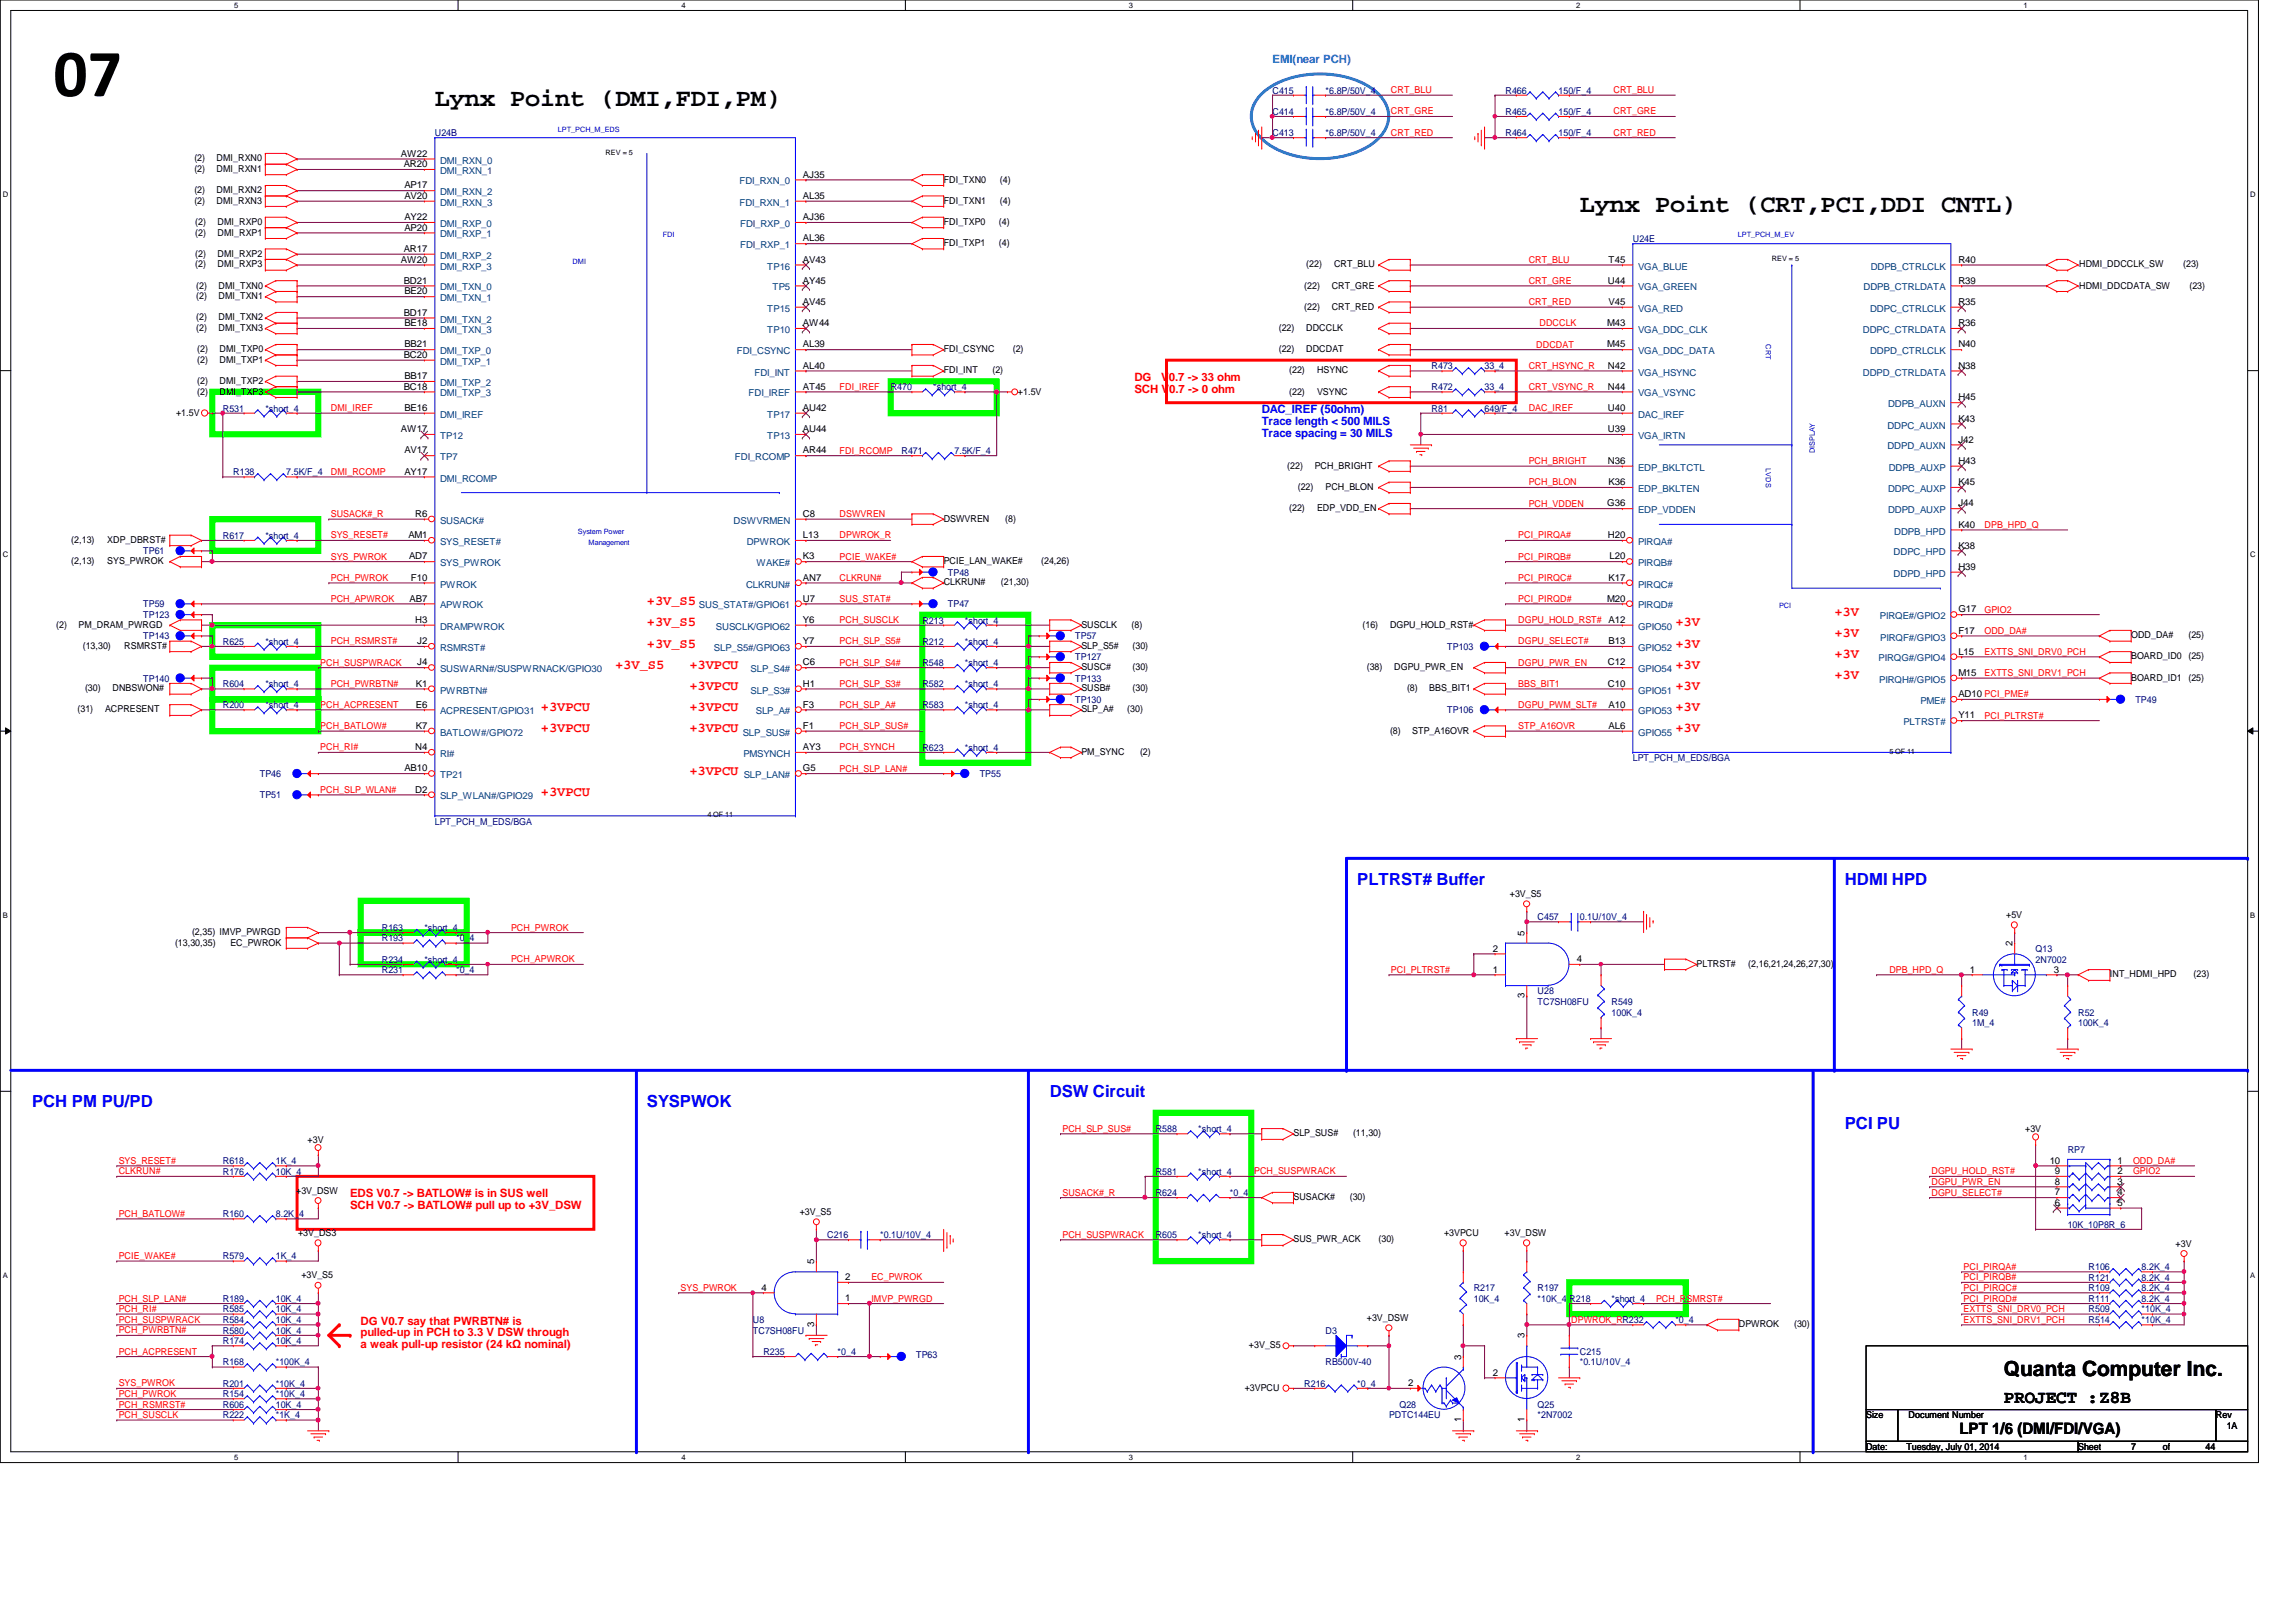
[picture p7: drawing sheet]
<svg xmlns="http://www.w3.org/2000/svg" width="297mm" height="210mm" viewBox="0 0 297 210" stroke-linecap="round" stroke-linejoin="round" font-family="sans-serif">
<defs><g id="words">
<text font-size="8.8" x="6.9" y="12.4">07</text>
<g font-size="3.3">
<text x="56.3" y="13.7">Lynx Point (DMI,FDI,PM)</text>
<text x="204.4" y="27.4">Lynx Point (CRT,PCI,DDI CNTL)</text>
</g>
<text font-size="2.7" x="259.2" y="178.1">Quanta Computer Inc.</text>
<text font-size="2.3" x="259.2" y="181.6">PROJECT :Z8B</text>
<g font-size="2.2" fill="#00f">
<text x="175.6" y="114.5">PLTRST# Buffer</text>
<text x="238.7" y="114.5">HDMI HPD</text>
<text x="4.1" y="143.3">PCH PM PU/PD</text>
<text x="83.7" y="143.3">SYSPWOK</text>
<text x="135.8" y="141.9">DSW Circuit</text>
<text x="238.7" y="146">PCI PU</text>
</g>
<text font-size="2" x="253.5" y="185.5">LPT 1/6 (DMI/FDI/VGA)</text>
<g font-size="1.8" fill="#f00">
<text x="83.7" y="81.1">+3V_S5</text>
<text x="83.7" y="83.8">+3V_S5</text>
<text x="83.7" y="78.3">+3V_S5</text>
<text x="216.7" y="83.8">+3V</text>
<text x="216.7" y="81.1">+3V</text>
<text x="237.3" y="79.7">+3V</text>
<text x="237.3" y="82.4">+3V</text>
<text x="79.6" y="86.5">+3V_S5</text>
<text x="89.2" y="86.5">+3VPCU</text>
<text x="89.2" y="89.3">+3VPCU</text>
<text x="216.7" y="86.5">+3V</text>
<text x="216.7" y="89.3">+3V</text>
<text x="237.3" y="85.2">+3V</text>
<text x="237.3" y="87.9">+3V</text>
<text x="70" y="92">+3VPCU</text>
<text x="70" y="94.8">+3VPCU</text>
<text x="89.2" y="92">+3VPCU</text>
<text x="89.2" y="94.8">+3VPCU</text>
<text x="216.7" y="92">+3V</text>
<text x="216.7" y="94.8">+3V</text>
<text x="89.2" y="100.2">+3VPCU</text>
<text x="70" y="103">+3VPCU</text>
</g>
<text font-size="1.5" fill="#0080ff" x="164.6" y="8.2">EMI(near PCH)</text>
<g font-size="1.5" fill="#f00">
<text x="146.8" y="49.4">DG</text>
<text x="146.8" y="50.9">SCH V0.7 -&gt; 0 ohm</text>
<text x="150.2" y="49.4">V0.7 -&gt; 33 ohm</text>
<text x="45.3" y="154.9">EDS V0.7 -&gt; BATLOW# is in SUS well</text>
<text x="45.3" y="156.5">SCH V0.7 -&gt; BATLOW# pull up to +3V_DSW</text>
<text x="46.6" y="171.4">DG V0.7 say that PWRBTN# is</text>
<text x="46.6" y="172.9">pulled-up in PCH to 3.3 V DSW through</text>
<text x="46.6" y="174.5">a weak pull-up resistor (24 kΩ nominal)</text>
</g>
<g font-size="1.5" fill="#00f">
<text x="163.2" y="53.5">DAC_IREF (50ohm)</text>
<text x="163.2" y="55">Trace length &lt; 500 MILS</text>
<text x="163.2" y="56.5">Trace spacing = 30 MILS</text>
</g>
<g font-size="1.2" fill="#000080">
<text x="56.3" y="17.6">U24B</text>
<text x="164.6" y="14.9">C414</text>
<text x="164.6" y="12.1">C415</text>
<text x="164.6" y="17.6">C413</text>
<text x="171.5" y="14.9">*6.8P/50V_4</text>
<text x="171.5" y="12.1">*6.8P/50V_4</text>
<text x="171.5" y="17.6">*6.8P/50V_4</text>
<text x="194.8" y="14.9">R465</text>
<text x="194.8" y="17.6">R464</text>
<text x="194.8" y="12.1">R466</text>
<text x="201.6" y="14.9">150/F_4</text>
<text x="201.6" y="17.6">150/F_4</text>
<text x="201.6" y="12.1">150/F_4</text>
<text x="211.2" y="31.3">U24E</text>
<text x="185.2" y="47.8">R473</text>
<text x="192.1" y="47.8">33_4</text>
<text x="28.8" y="53.3">R531</text>
<text x="34.3" y="53.3">*short_4</text>
<text x="115.2" y="50.5">R470</text>
<text x="120.7" y="50.5">*short_4</text>
<text x="185.2" y="53.3">R81</text>
<text x="185.2" y="50.5">R472</text>
<text x="192.1" y="53.3">649/F_4</text>
<text x="192.1" y="50.5">33_4</text>
<text x="116.6" y="58.7">R471</text>
<text x="123.5" y="58.7">7.5K/F_4</text>
<text x="30.2" y="61.5">R138</text>
<text x="37" y="61.5">7.5K/F_4</text>
<text x="18.5" y="71.8">TP61</text>
<text x="28.8" y="69.7">R617</text>
<text x="34.3" y="69.7">*short_4</text>
<text x="122.6" y="74.5">TP48</text>
<text x="18.5" y="78.6">TP59</text>
<text x="18.5" y="80">TP123</text>
<text x="18.5" y="82.7">TP143</text>
<text x="28.8" y="83.4">R625</text>
<text x="34.3" y="83.4">*short_4</text>
<text x="119.3" y="83.4">R212</text>
<text x="119.3" y="80.7">R213</text>
<text x="122.6" y="78.6">TP47</text>
<text x="124.8" y="83.4">*short_4</text>
<text x="124.8" y="80.7">*short_4</text>
<text x="139.1" y="82.7">TP57</text>
<text x="18.5" y="88.2">TP140</text>
<text x="28.8" y="88.9">R604</text>
<text x="34.3" y="88.9">*short_4</text>
<text x="119.3" y="86.1">R548</text>
<text x="119.3" y="88.9">R582</text>
<text x="124.8" y="86.1">*short_4</text>
<text x="124.8" y="88.9">*short_4</text>
<text x="139.1" y="85.5">TP127</text>
<text x="139.1" y="88.2">TP133</text>
<text x="187.2" y="84.1">TP103</text>
<text x="28.8" y="91.7">R200</text>
<text x="34.3" y="91.7">*short_4</text>
<text x="119.3" y="91.7">R583</text>
<text x="124.8" y="91.7">*short_4</text>
<text x="139.1" y="91">TP130</text>
<text x="187.2" y="92.3">TP106</text>
<text x="276.3" y="91">TP49</text>
<text x="33.6" y="100.6">TP46</text>
<text x="119.3" y="97.2">R623</text>
<text x="124.8" y="97.2">*short_4</text>
<text x="126.7" y="100.6">TP55</text>
<text x="211.2" y="98.5">LPT_PCH_M_EDS/BGA</text>
<text x="33.6" y="103.3">TP51</text>
<text x="56.3" y="106.7">LPT_PCH_M_EDS/BGA</text>
<text x="198.9" y="119.1">C457</text>
<text x="204.4" y="119.1">0.1U/10V_4</text>
<text x="49.4" y="124.6">R234</text>
<text x="49.4" y="121.8">R193</text>
<text x="49.4" y="120.4">R163</text>
<text x="49.4" y="125.9">R231</text>
<text x="54.9" y="124.6">*short_4</text>
<text x="54.9" y="120.4">*short_4</text>
<text x="59" y="121.8">*0_4</text>
<text x="59" y="125.9">*0_4</text>
<text x="263.4" y="123.2">Q13</text>
<text x="263.4" y="124.6">2N7002</text>
<text x="198.9" y="128.7">U28</text>
<text x="198.9" y="130">TC7SH08FU</text>
<text x="208.5" y="130">R549</text>
<text x="208.5" y="131.4">100K_4</text>
<text x="255.1" y="131.4">R49</text>
<text x="268.9" y="131.4">R52</text>
<text x="255.1" y="132.8">1M_4</text>
<text x="268.9" y="132.8">100K_4</text>
<text x="149.5" y="146.5">R588</text>
<text x="155" y="146.5">*short_4</text>
<text x="267.5" y="149.3">RP7</text>
<text x="28.8" y="150.6">R618</text>
<text x="28.8" y="152">R176</text>
<text x="35.7" y="150.6">1K_4</text>
<text x="35.7" y="152">10K_4</text>
<text x="149.5" y="152">R581</text>
<text x="149.5" y="154.7">R624</text>
<text x="155" y="152">*short_4</text>
<text x="159.1" y="154.7">*0_4</text>
<text x="28.8" y="157.5">R160</text>
<text x="35.7" y="157.5">8.2K_4</text>
<text x="107" y="160.2">C216</text>
<text x="113.9" y="160.2">*0.1U/10V_4</text>
<text x="149.5" y="160.2">R605</text>
<text x="155" y="160.2">*short_4</text>
<text x="267.5" y="158.9">10K_10P8R_6</text>
<text x="28.8" y="163">R579</text>
<text x="35.7" y="163">1K_4</text>
<text x="190.7" y="167.1">R217</text>
<text x="198.9" y="167.1">R197</text>
<text x="270.2" y="164.3">R106</text>
<text x="270.2" y="167.1">R109</text>
<text x="270.2" y="165.7">R121</text>
<text x="277.1" y="164.3">8.2K_4</text>
<text x="277.1" y="167.1">8.2K_4</text>
<text x="277.1" y="165.7">8.2K_4</text>
<text x="28.8" y="172.6">R580</text>
<text x="28.8" y="169.8">R585</text>
<text x="28.8" y="168.4">R189</text>
<text x="28.8" y="173.9">R174</text>
<text x="28.8" y="171.2">R584</text>
<text x="35.7" y="172.6">10K_4</text>
<text x="35.7" y="169.8">10K_4</text>
<text x="35.7" y="168.4">10K_4</text>
<text x="35.7" y="173.9">10K_4</text>
<text x="35.7" y="171.2">10K_4</text>
<text x="97.4" y="171.2">U8</text>
<text x="97.4" y="172.6">TC7SH08FU</text>
<text x="171.5" y="172.6">D3</text>
<text x="190.7" y="168.4">10K_4</text>
<text x="198.9" y="168.4">*10K_4</text>
<text x="203" y="168.4">R218</text>
<text x="208.5" y="168.4">*short_4</text>
<text x="216.7" y="171.2">*0_4</text>
<text x="270.2" y="168.4">R111</text>
<text x="270.2" y="171.2">R514</text>
<text x="270.2" y="169.8">R509</text>
<text x="277.1" y="168.4">8.2K_4</text>
<text x="277.1" y="171.2">*10K_4</text>
<text x="277.1" y="169.8">*10K_4</text>
<text x="28.8" y="179.5">R201</text>
<text x="28.8" y="176.7">R168</text>
<text x="35.7" y="179.5">*10K_4</text>
<text x="35.7" y="176.7">*100K_4</text>
<text x="98.8" y="175.3">R235</text>
<text x="108.4" y="175.3">*0_4</text>
<text x="118.5" y="175.7">TP63</text>
<text x="168.7" y="179.5">R216</text>
<text x="171.5" y="176.7">RB500V-40</text>
<text x="175.6" y="179.5">*0_4</text>
<text x="204.4" y="175.3">C215</text>
<text x="204.4" y="176.7">*0.1U/10V_4</text>
<text x="28.8" y="180.8">R154</text>
<text x="28.8" y="183.6">R222</text>
<text x="28.8" y="182.2">R606</text>
<text x="35.7" y="180.8">*10K_4</text>
<text x="35.7" y="183.6">*1K_4</text>
<text x="35.7" y="182.2">10K_4</text>
<text x="179.7" y="183.6">PDTC144EU</text>
<text x="181.1" y="182.2">Q28</text>
<text x="198.9" y="182.2">Q25</text>
<text x="198.9" y="183.6">*2N7002</text>
</g>
<g font-size="1.2" fill="#f00">
<text x="180" y="14.8">CRT_GRE</text>
<text x="180" y="17.6">CRT_RED</text>
<text x="180" y="12.1">CRT_BLU</text>
<text x="208.7" y="14.8">CRT_GRE</text>
<text x="208.7" y="17.6">CRT_RED</text>
<text x="208.7" y="12.1">CRT_BLU</text>
<text x="197.8" y="34">CRT_BLU</text>
<text x="197.8" y="36.7">CRT_GRE</text>
<text x="197.8" y="39.5">CRT_RED</text>
<text x="197.8" y="47.8">CRT_HSYNC_R</text>
<text x="198.8" y="45">DDCDAT</text>
<text x="199.2" y="42.2">DDCCLK</text>
<text x="42.8" y="53.2">DMI_IREF</text>
<text x="108.6" y="50.5">FDI_IREF</text>
<text x="197.8" y="50.5">CRT_VSYNC_R</text>
<text x="197.8" y="53.2">DAC_IREF</text>
<text x="108.6" y="58.7">FDI_RCOMP</text>
<text x="42.8" y="61.5">DMI_RCOMP</text>
<text x="197.8" y="65.6">PCH_VDDEN</text>
<text x="197.8" y="62.8">PCH_BLON</text>
<text x="197.8" y="60.1">PCH_BRIGHT</text>
<text x="42.8" y="69.7">SYS_RESET#</text>
<text x="42.8" y="66.9">SUSACK#_R</text>
<text x="108.6" y="66.9">DSWVREN</text>
<text x="108.6" y="69.7">DPWROK_R</text>
<text x="196.4" y="69.7">PCI_PIRQA#</text>
<text x="256.7" y="68.3">DPB_HPD_Q</text>
<text x="42.8" y="72.4">SYS_PWROK</text>
<text x="42.8" y="77.9">PCH_APWROK</text>
<text x="42.8" y="75.2">PCH_PWROK</text>
<text x="108.6" y="75.2">CLKRUN#</text>
<text x="108.6" y="72.4">PCIE_WAKE#</text>
<text x="108.6" y="77.9">SUS_STAT#</text>
<text x="196.4" y="72.4">PCI_PIRQB#</text>
<text x="196.4" y="75.2">PCI_PIRQC#</text>
<text x="196.4" y="77.9">PCI_PIRQD#</text>
<text x="42.8" y="83.4">PCH_RSMRST#</text>
<text x="108.6" y="80.6">PCH_SUSCLK</text>
<text x="108.6" y="83.4">PCH_SLP_S5#</text>
<text x="196.4" y="83.4">DGPU_SELECT#</text>
<text x="196.4" y="80.6">DGPU_HOLD_RST#</text>
<text x="256.7" y="82">ODD_DA#</text>
<text x="256.7" y="79.3">GPIO2</text>
<text x="41.4" y="86.1">PCH_SUSPWRACK</text>
<text x="42.8" y="88.9">PCH_PWRBTN#</text>
<text x="108.6" y="86.1">PCH_SLP_S4#</text>
<text x="108.6" y="88.9">PCH_SLP_S3#</text>
<text x="196.4" y="88.9">BBS_BIT1</text>
<text x="196.4" y="86.1">DGPU_PWR_EN</text>
<text x="256.7" y="84.8">EXTTS_SNI_DRV0_PCH</text>
<text x="256.7" y="87.5">EXTTS_SNI_DRV1_PCH</text>
<text x="41.4" y="91.6">PCH_ACPRESENT</text>
<text x="41.4" y="94.4">PCH_BATLOW#</text>
<text x="108.6" y="94.4">PCH_SLP_SUS#</text>
<text x="108.6" y="91.6">PCH_SLP_A#</text>
<text x="196.4" y="91.6">DGPU_PWM_SLT#</text>
<text x="196.4" y="94.4">STP_A16OVR</text>
<text x="256.7" y="93">PCI_PLTRST#</text>
<text x="41.4" y="97.1">PCH_RI#</text>
<text x="108.6" y="99.9">PCH_SLP_LAN#</text>
<text x="108.6" y="97.1">PCH_SYNCH</text>
<text x="41.4" y="102.6">PCH_SLP_WLAN#</text>
<text x="66.1" y="124.5">PCH_APWROK</text>
<text x="66.1" y="120.4">PCH_PWROK</text>
<text x="180" y="125.9">PCI_PLTRST#</text>
<text x="244.4" y="125.9">DPB_HPD_Q</text>
<text x="137.5" y="146.5">PCH_SLP_SUS#</text>
<text x="15.4" y="152">CLKRUN#</text>
<text x="15.4" y="150.6">SYS_RESET#</text>
<text x="137.5" y="154.7">SUSACK#_R</text>
<text x="162.3" y="152">PCH_SUSPWRACK</text>
<text x="249.9" y="153.3">DGPU_PWR_EN</text>
<text x="249.9" y="152">DGPU_HOLD_RST#</text>
<text x="249.9" y="154.7">DGPU_SELECT#</text>
<text x="276" y="150.6">ODD_DA#</text>
<text x="276" y="152">GPIO2</text>
<text x="15.4" y="157.5">PCH_BATLOW#</text>
<text x="137.5" y="160.2">PCH_SUSPWRACK</text>
<text x="15.4" y="162.9">PCIE_WAKE#</text>
<text x="88.1" y="167">SYS_PWROK</text>
<text x="112.7" y="165.7">EC_PWROK</text>
<text x="254" y="167">PCI_PIRQC#</text>
<text x="254" y="164.3">PCI_PIRQA#</text>
<text x="254" y="165.7">PCI_PIRQB#</text>
<text x="15.4" y="172.6">PCH_PWRBTN#</text>
<text x="15.4" y="168.4">PCH_SLP_LAN#</text>
<text x="15.4" y="171.2">PCH_SUSPWRACK</text>
<text x="15.4" y="169.8">PCH_RI#</text>
<text x="112.7" y="168.4">IMVP_PWRGD</text>
<text x="203.3" y="171.2">DPWROK_RR232</text>
<text x="214.2" y="168.4">PCH_RSMRST#</text>
<text x="254" y="171.2">EXTTS_SNI_DRV1_PCH</text>
<text x="254" y="169.8">EXTTS_SNI_DRV0_PCH</text>
<text x="254" y="168.4">PCI_PIRQD#</text>
<text x="15.4" y="175.3">PCH_ACPRESENT</text>
<text x="15.4" y="179.4">SYS_PWROK</text>
<text x="15.4" y="183.5">PCH_SUSCLK</text>
<text x="15.4" y="180.8">PCH_PWROK</text>
<text x="15.4" y="182.2">PCH_RSMRST#</text>
</g>
<g font-size="1.2">
<text x="25.1" y="20.9">(2)</text>
<text x="25.1" y="22.3">(2)</text>
<text x="28" y="20.9">DMI_RXN0</text>
<text x="28" y="22.3">DMI_RXN1</text>
<text x="51.9" y="20.3">AW22</text>
<text x="52.2" y="21.6">AR20</text>
<text x="103.9" y="23">AJ35</text>
<text x="122.1" y="23.6">FDI_TXN0</text>
<text x="129.4" y="23.6">(4)</text>
<text x="25.1" y="25">(2)</text>
<text x="25.1" y="26.4">(2)</text>
<text x="25.3" y="29.1">(2)</text>
<text x="28" y="25">DMI_RXN2</text>
<text x="28" y="26.4">DMI_RXN3</text>
<text x="28.1" y="29.1">DMI_RXP0</text>
<text x="52.3" y="29.8">AP20</text>
<text x="52.3" y="24.4">AP17</text>
<text x="52.3" y="28.5">AY22</text>
<text x="52.3" y="25.7">AV20</text>
<text x="103.9" y="28.5">AJ36</text>
<text x="103.9" y="25.7">AL35</text>
<text x="122.1" y="29.1">FDI_TXP0</text>
<text x="122.1" y="26.4">FDI_TXN1</text>
<text x="129.2" y="29.1">(4)</text>
<text x="129.4" y="26.4">(4)</text>
<text x="25.3" y="33.2">(2)</text>
<text x="25.3" y="34.6">(2)</text>
<text x="25.3" y="30.5">(2)</text>
<text x="28.1" y="33.2">DMI_RXP2</text>
<text x="28.1" y="34.6">DMI_RXP3</text>
<text x="28.1" y="30.5">DMI_RXP1</text>
<text x="51.9" y="34">AW20</text>
<text x="52.2" y="32.6">AR17</text>
<text x="103.9" y="34">AV43</text>
<text x="103.9" y="31.2">AL36</text>
<text x="122.1" y="31.8">FDI_TXP1</text>
<text x="129.2" y="31.8">(4)</text>
<text x="169" y="34.6">(22)</text>
<text x="172.6" y="34.6">CRT_BLU</text>
<text x="208.1" y="34">T45</text>
<text x="253.4" y="34">R40</text>
<text x="269" y="34.6">HDMI_DDCCLK_SW</text>
<text x="282.4" y="34.6">(23)</text>
<text x="25.4" y="41.4">(2)</text>
<text x="25.4" y="37.3">(2)</text>
<text x="25.4" y="38.7">(2)</text>
<text x="28.3" y="41.4">DMI_TXN2</text>
<text x="28.3" y="37.3">DMI_TXN0</text>
<text x="28.3" y="38.7">DMI_TXN1</text>
<text x="52.2" y="36.7">BD21</text>
<text x="52.2" y="40.9">BD17</text>
<text x="52.3" y="38.1">BE20</text>
<text x="103.9" y="36.7">AY45</text>
<text x="103.9" y="39.5">AV45</text>
<text x="168.7" y="37.3">(22)</text>
<text x="168.7" y="40.1">(22)</text>
<text x="172.3" y="37.3">CRT_GRE</text>
<text x="172.3" y="40.1">CRT_RED</text>
<text x="208" y="36.7">U44</text>
<text x="208.1" y="39.5">V45</text>
<text x="253.4" y="36.7">R39</text>
<text x="253.4" y="39.5">R35</text>
<text x="269" y="37.3">HDMI_DDCDATA_SW</text>
<text x="283.2" y="37.3">(23)</text>
<text x="25.4" y="42.8">(2)</text>
<text x="25.5" y="45.6">(2)</text>
<text x="25.5" y="46.9">(2)</text>
<text x="28.3" y="42.8">DMI_TXN3</text>
<text x="28.4" y="45.6">DMI_TXP0</text>
<text x="28.4" y="46.9">DMI_TXP1</text>
<text x="52.2" y="46.3">BC20</text>
<text x="52.3" y="45">BB21</text>
<text x="52.3" y="42.2">BE18</text>
<text x="103.9" y="42.2">AW44</text>
<text x="103.9" y="45">AL39</text>
<text x="103.9" y="47.7">AL40</text>
<text x="122.1" y="45.6">FDI_CSYNC</text>
<text x="131" y="45.6">(2)</text>
<text x="165.4" y="42.8">(22)</text>
<text x="165.4" y="45.6">(22)</text>
<text x="169" y="42.8">DDCCLK</text>
<text x="169" y="45.6">DDCDAT</text>
<text x="207.9" y="42.2">M43</text>
<text x="207.9" y="45">M45</text>
<text x="208" y="47.7">N42</text>
<text x="253.4" y="42.2">R36</text>
<text x="253.4" y="45">N40</text>
<text x="253.4" y="47.7">N38</text>
<text x="22.8" y="53.8">+1.5V</text>
<text x="25.5" y="49.7">(2)</text>
<text x="25.5" y="51.1">(2)</text>
<text x="28.4" y="49.7">DMI_TXP2</text>
<text x="28.4" y="51.1">DMI_TXP3</text>
<text x="52.2" y="50.4">BC18</text>
<text x="52.3" y="53.2">BE16</text>
<text x="52.3" y="49.1">BB17</text>
<text x="103.9" y="53.2">AU42</text>
<text x="103.9" y="50.4">AT45</text>
<text x="122.1" y="48.3">FDI_INT</text>
<text x="128.4" y="48.3">(2)</text>
<text x="131.7" y="51.1">+1.5V</text>
<text x="166.8" y="48.3">(22)</text>
<text x="166.8" y="51.1">(22)</text>
<text x="170.4" y="48.3">HSYNC</text>
<text x="170.4" y="51.1">VSYNC</text>
<text x="208" y="53.2">U40</text>
<text x="208" y="50.4">N44</text>
<text x="253.4" y="51.8">H45</text>
<text x="51.9" y="55.9">AW17</text>
<text x="52.3" y="58.7">AV17</text>
<text x="103.9" y="55.9">AU44</text>
<text x="103.9" y="58.7">AR44</text>
<text x="208" y="55.9">U39</text>
<text x="253.4" y="54.6">K43</text>
<text x="253.4" y="57.3">J42</text>
<text x="52.3" y="61.4">AY17</text>
<text x="166.5" y="60.7">(22)</text>
<text x="167.9" y="63.4">(22)</text>
<text x="170.1" y="60.7">PCH_BRIGHT</text>
<text x="171.5" y="63.4">PCH_BLON</text>
<text x="207.9" y="65.5">G36</text>
<text x="208" y="60">N36</text>
<text x="208.1" y="62.8">K36</text>
<text x="253.4" y="60">H43</text>
<text x="253.4" y="62.8">K45</text>
<text x="253.4" y="65.5">J44</text>
<text x="9.2" y="70.3">(2,13)</text>
<text x="13.9" y="70.3">XDP_DBRST#</text>
<text x="52.8" y="69.6">AM1</text>
<text x="53.7" y="66.9">R6</text>
<text x="103.9" y="69.6">L13</text>
<text x="103.9" y="66.9">C8</text>
<text x="122.1" y="67.5">DSWVREN</text>
<text x="130" y="67.5">(8)</text>
<text x="166.8" y="66.1">(22)</text>
<text x="170.4" y="66.1">EDP_VDD_EN</text>
<text x="208" y="69.6">H20</text>
<text x="253.4" y="68.3">K40</text>
<text x="253.4" y="71">K38</text>
<text x="9.2" y="73">(2,13)</text>
<text x="13.9" y="73">SYS_PWROK</text>
<text x="52.9" y="72.4">AD7</text>
<text x="53" y="77.9">AB7</text>
<text x="53.2" y="75.1">F10</text>
<text x="103.9" y="77.9">U7</text>
<text x="103.9" y="75.1">AN7</text>
<text x="103.9" y="72.4">K3</text>
<text x="122.1" y="73">PCIE_LAN_WAKE#</text>
<text x="122.1" y="75.7">CLKRUN#</text>
<text x="129.5" y="75.7">(21,30)</text>
<text x="134.7" y="73">(24,26)</text>
<text x="207.9" y="77.9">M20</text>
<text x="208.1" y="75.1">K17</text>
<text x="208.2" y="72.4">L20</text>
<text x="253.4" y="73.7">H39</text>
<text x="7.3" y="81.2">(2)</text>
<text x="10.2" y="81.2">PM_DRAM_PWRGD</text>
<text x="10.7" y="84">(13,30)</text>
<text x="16.1" y="84">RSMRST#</text>
<text x="53.7" y="80.6">H3</text>
<text x="54" y="83.4">J2</text>
<text x="103.9" y="83.4">Y7</text>
<text x="103.9" y="80.6">Y6</text>
<text x="139.9" y="81.2">SUSCLK</text>
<text x="139.9" y="84">SLP_S5#</text>
<text x="146.4" y="81.2">(8)</text>
<text x="146.5" y="84">(30)</text>
<text x="176.3" y="81.2">(16)</text>
<text x="179.8" y="81.2">DGPU_HOLD_RST#</text>
<text x="208.1" y="80.6">A12</text>
<text x="208.1" y="83.4">B13</text>
<text x="253.4" y="79.2">G17</text>
<text x="253.4" y="82">F17</text>
<text x="275.7" y="82.6">ODD_DA#</text>
<text x="283.1" y="82.6">(25)</text>
<text x="11" y="89.5">(30)</text>
<text x="14.6" y="89.5">DNBSWON#</text>
<text x="53.8" y="88.9">K1</text>
<text x="54" y="86.1">J4</text>
<text x="103.9" y="88.9">H1</text>
<text x="103.9" y="86.1">C6</text>
<text x="139.9" y="86.7">SUSC#</text>
<text x="139.9" y="89.5">SUSB#</text>
<text x="146.5" y="86.7">(30)</text>
<text x="146.5" y="89.5">(30)</text>
<text x="176.8" y="86.7">(38)</text>
<text x="180.4" y="86.7">DGPU_PWR_EN</text>
<text x="182" y="89.5">(8)</text>
<text x="184.9" y="89.5">BBS_BIT1</text>
<text x="208" y="86.1">C12</text>
<text x="208" y="88.9">C10</text>
<text x="253.4" y="87.5">M15</text>
<text x="253.4" y="84.7">L15</text>
<text x="275.7" y="85.3">BOARD_ID0 (25)</text>
<text x="275.7" y="88.1">BOARD_ID1 (25)</text>
<text x="10" y="92.2">(31)</text>
<text x="13.6" y="92.2">ACPRESENT</text>
<text x="53.8" y="91.6">E6</text>
<text x="53.8" y="94.3">K7</text>
<text x="103.9" y="94.3">F1</text>
<text x="103.9" y="91.6">F3</text>
<text x="139.9" y="92.2">SLP_A#</text>
<text x="145.8" y="92.2">(30)</text>
<text x="179.8" y="95">(8)</text>
<text x="182.7" y="95">STP_A16OVR</text>
<text x="208.1" y="91.6">A10</text>
<text x="208.1" y="94.3">AL6</text>
<text x="253.4" y="90.2">AD10 PCI_PME#</text>
<text x="253.4" y="93">Y11</text>
<text x="52.3" y="99.8">AB10</text>
<text x="53.7" y="97.1">N4</text>
<text x="103.9" y="99.8">G5</text>
<text x="103.9" y="97.1">AY3</text>
<text x="139.9" y="97.7">PM_SYNC</text>
<text x="147.5" y="97.7">(2)</text>
<text x="53.7" y="102.6">D2</text>
<text x="195.3" y="116.1">+3V_S5</text>
<text x="259.5" y="118.8">+5V</text>
<text x="22.6" y="122.4">(13,30,35)</text>
<text x="24.8" y="121">(2,35) IMVP_PWRGD</text>
<text x="29.8" y="122.4">EC_PWROK</text>
<text x="193.1" y="123.1">2</text>
<text x="193.1" y="125.9">1</text>
<text x="197.2" y="121.1" transform="rotate(-90 197.2 121.1)">5</text>
<text x="204" y="124.5">4</text>
<text x="219.5" y="125.1">PLTRST#</text>
<text x="226.2" y="125.1">(2,16,21,24,26,27,30)</text>
<text x="254.8" y="125.9">1</text>
<text x="260.3" y="122.5" transform="rotate(-90 260.3 122.5)">2</text>
<text x="265.7" y="125.9">3</text>
<text x="197.2" y="129.2" transform="rotate(-90 197.2 129.2)">3</text>
<text x="273" y="126.5">INT_HDMI_HPD</text>
<text x="283.8" y="126.5">(23)</text>
<text x="39.8" y="147.9">+3V</text>
<text x="167.3" y="147.1">SLP_SUS#</text>
<text x="175" y="147.1">(11,30)</text>
<text x="262" y="146.5">+3V</text>
<text x="38.3" y="154.5">+3V_DSW</text>
<text x="167.3" y="155.3">SUSACK#</text>
<text x="174.6" y="155.3">(30)</text>
<text x="265.2" y="150.6">10</text>
<text x="265.9" y="151.9">9</text>
<text x="265.9" y="153.3">8</text>
<text x="265.9" y="154.7">7</text>
<text x="273.9" y="154.7">4</text>
<text x="273.9" y="153.3">3</text>
<text x="273.9" y="151.9">2</text>
<text x="273.9" y="150.6">1</text>
<text x="38.6" y="160">+3V_DS3</text>
<text x="103.5" y="157.2">+3V_S5</text>
<text x="167.3" y="160.8">SUS_PWR_ACK</text>
<text x="178.3" y="160.8">(30)</text>
<text x="186.8" y="160">+3VPCU</text>
<text x="194.6" y="160">+3V_DSW</text>
<text x="265.9" y="156">6</text>
<text x="273.9" y="156">5</text>
<text x="281.5" y="161.3">+3V</text>
<text x="39" y="165.4">+3V_S5</text>
<text x="98.5" y="167">4</text>
<text x="105.3" y="163.6" transform="rotate(-90 105.3 163.6)">5</text>
<text x="109.3" y="165.7">2</text>
<text x="105.3" y="171.7" transform="rotate(-90 105.3 171.7)">3</text>
<text x="109.3" y="168.4">1</text>
<text x="176.8" y="170.9">+3V_DSW</text>
<text x="197.2" y="173.2" transform="rotate(-90 197.2 173.2)">3</text>
<text x="225" y="171.7">DPWROK</text>
<text x="232.1" y="171.7">(30)</text>
<text x="161.6" y="174.5">+3V_S5</text>
<text x="182.2" y="179.4">2</text>
<text x="189" y="175.9" transform="rotate(-90 189 175.9)">3</text>
<text x="193.1" y="178">2</text>
<text x="161" y="180">+3VPCU</text>
<text x="189" y="184.1" transform="rotate(-90 189 184.1)">1</text>
<text x="197.2" y="184.1" transform="rotate(-90 197.2 184.1)">1</text>
<text x="241.4" y="183.6">Size</text>
<text x="246.9" y="183.6">Document Number</text>
<text x="286.7" y="183.6">Rev</text>
<text x="288.1" y="184.9">1A</text>
<text x="241.4" y="187.7">Date:</text>
<text x="246.6" y="187.7">Tuesday, July 01, 2014</text>
<text x="268.9" y="187.7">Sheet</text>
<text x="275.7" y="187.7">7</text>
<text x="279.8" y="187.7">of</text>
<text x="285.3" y="187.7">44</text>
</g>
<g font-size="1.2" fill="#004080">
<text x="56.9" y="22.5">DMI_RXN_1</text>
<text x="56.9" y="21.2">DMI_RXN_0</text>
<text x="95.7" y="23.9">FDI_RXN_0</text>
<text x="56.9" y="25.3">DMI_RXN_2</text>
<text x="56.9" y="29.4">DMI_RXP_0</text>
<text x="56.9" y="26.6">DMI_RXN_3</text>
<text x="95.7" y="26.6">FDI_RXN_1</text>
<text x="95.8" y="29.4">FDI_RXP_0</text>
<text x="56.9" y="33.5">DMI_RXP_2</text>
<text x="56.9" y="34.9">DMI_RXP_3</text>
<text x="56.9" y="30.7">DMI_RXP_1</text>
<text x="95.8" y="32.1">FDI_RXP_1</text>
<text x="99.3" y="34.9">TP16</text>
<text x="211.9" y="34.9">VGA_BLUE</text>
<text x="242" y="34.9">DDPB_CTRLCLK</text>
<text x="56.9" y="37.6">DMI_TXN_0</text>
<text x="56.9" y="39">DMI_TXN_1</text>
<text x="56.9" y="41.7">DMI_TXN_2</text>
<text x="99.3" y="40.3">TP15</text>
<text x="99.9" y="37.6">TP5</text>
<text x="211.9" y="37.6">VGA_GREEN</text>
<text x="211.9" y="40.3">VGA_RED</text>
<text x="241.1" y="37.6">DDPB_CTRLDATA</text>
<text x="241.9" y="40.3">DDPC_CTRLCLK</text>
<text x="56.9" y="45.8">DMI_TXP_0</text>
<text x="56.9" y="47.2">DMI_TXP_1</text>
<text x="56.9" y="43.1">DMI_TXN_3</text>
<text x="95.3" y="45.8">FDI_CSYNC</text>
<text x="99.3" y="43.1">TP10</text>
<text x="211.9" y="43.1">VGA_DDC_CLK</text>
<text x="211.9" y="45.8">VGA_DDC_DATA</text>
<text x="241" y="43.1">DDPC_CTRLDATA</text>
<text x="241.9" y="45.8">DDPD_CTRLCLK</text>
<text x="56.9" y="50">DMI_TXP_2</text>
<text x="56.9" y="51.3">DMI_TXP_3</text>
<text x="96.9" y="51.3">FDI_IREF</text>
<text x="97.6" y="48.6">FDI_INT</text>
<text x="211.9" y="51.3">VGA_VSYNC</text>
<text x="211.9" y="48.6">VGA_HSYNC</text>
<text x="241" y="48.6">DDPD_CTRLDATA</text>
<text x="244.3" y="52.7">DDPB_AUXN</text>
<text x="56.9" y="56.8">TP12</text>
<text x="56.9" y="59.6">TP7</text>
<text x="56.9" y="54.1">DMI_IREF</text>
<text x="95.1" y="59.6">FDI_RCOMP</text>
<text x="99.3" y="54.1">TP17</text>
<text x="99.3" y="56.8">TP13</text>
<text x="211.9" y="54.1">DAC_IREF</text>
<text x="211.9" y="56.8">VGA_IRTN</text>
<text x="244.2" y="55.5">DDPC_AUXN</text>
<text x="244.2" y="58.2">DDPD_AUXN</text>
<text x="56.9" y="62.3">DMI_RCOMP</text>
<text x="211.9" y="60.9">EDP_BKLTCTL</text>
<text x="211.9" y="63.7">EDP_BKLTEN</text>
<text x="244.3" y="63.7">DDPC_AUXP</text>
<text x="244.3" y="60.9">DDPB_AUXP</text>
<text x="56.9" y="70.5">SYS_RESET#</text>
<text x="56.9" y="67.8">SUSACK#</text>
<text x="94.9" y="67.8">DSWVRMEN</text>
<text x="96.6" y="70.5">DPWROK</text>
<text x="211.9" y="66.4">EDP_VDDEN</text>
<text x="211.9" y="70.5">PIRQA#</text>
<text x="244.3" y="66.4">DDPD_AUXP</text>
<text x="245" y="71.9">DDPC_HPD</text>
<text x="245.1" y="69.2">DDPB_HPD</text>
<text x="56.9" y="76">PWROK</text>
<text x="56.9" y="73.3">SYS_PWROK</text>
<text x="96.5" y="76">CLKRUN#</text>
<text x="97.9" y="73.3">WAKE#</text>
<text x="211.9" y="73.3">PIRQB#</text>
<text x="211.9" y="76">PIRQC#</text>
<text x="245" y="74.6">DDPD_HPD</text>
<text x="56.9" y="81.5">DRAMPWROK</text>
<text x="56.9" y="78.7">APWROK</text>
<text x="90.4" y="78.7">SUS_STAT#/GPIO61</text>
<text x="92.6" y="81.5">SUSCLK/GPIO62</text>
<text x="211.9" y="78.7">PIRQD#</text>
<text x="211.9" y="81.5">GPIO50</text>
<text x="243.2" y="80.1">PIRQE#/GPIO2</text>
<text x="243.2" y="82.9">PIRQF#/GPIO3</text>
<text x="56.9" y="87">SUSWARN#/SUSPWRNACK/GPIO30</text>
<text x="56.9" y="89.7">PWRBTN#</text>
<text x="56.9" y="84.2">RSMRST#</text>
<text x="92.4" y="84.2">SLP_S5#/GPIO63</text>
<text x="97.1" y="89.7">SLP_S3#</text>
<text x="97.1" y="87">SLP_S4#</text>
<text x="211.9" y="84.2">GPIO52</text>
<text x="211.9" y="87">GPIO54</text>
<text x="211.9" y="89.7">GPIO51</text>
<text x="243" y="85.6">PIRQG#/GPIO4</text>
<text x="243.1" y="88.3">PIRQH#/GPIO5</text>
<text x="56.9" y="92.5">ACPRESENT/GPIO31</text>
<text x="56.9" y="95.2">BATLOW#/GPIO72</text>
<text x="96.1" y="95.2">SLP_SUS#</text>
<text x="97.8" y="92.5">SLP_A#</text>
<text x="211.9" y="92.5">GPIO53</text>
<text x="211.9" y="95.2">GPIO55</text>
<text x="246.2" y="93.9">PLTRST#</text>
<text x="248.5" y="91.1">PME#</text>
<text x="56.9" y="100.7">TP21</text>
<text x="56.9" y="98">RI#</text>
<text x="96.2" y="98">PMSYNCH</text>
<text x="96.2" y="100.7">SLP_LAN#</text>
<text x="56.9" y="103.5">SLP_WLAN#/GPIO29</text>
</g>
<g font-size="1">
<text x="30.3" y="1">5</text>
<text x="88.2" y="1">4</text>
<text x="146" y="1">3</text>
<text x="203.9" y="1">2</text>
<text x="261.8" y="1">1</text>
<text x=".4" y="25.5">D</text>
<text x="291.1" y="25.5">D</text>
<text x=".4" y="72.1">C</text>
<text x="291.1" y="72.1">C</text>
<text x=".4" y="118.8">B</text>
<text x="291.1" y="118.8">B</text>
<text x=".4" y="165.4">A</text>
<text x="291.1" y="165.4">A</text>
<text x="30.3" y="188.9">5</text>
<text x="88.2" y="188.9">4</text>
<text x="146" y="188.9">3</text>
<text x="203.9" y="188.9">2</text>
<text x="261.8" y="188.9">1</text>
</g>
<g font-size=".9" fill="#00f">
<text x="72.2" y="17">LPT_PCH_M_EDS</text>
<text x="74.1" y="34.2">DMI</text>
<text x="85.8" y="30.7">FDI</text>
<text x="224.8" y="30.7">LPT_PCH_M_EV</text>
<text x="228.5" y="44.6" transform="rotate(90 228.5 44.6)">CRT</text>
<text x="234.8" y="58.7" transform="rotate(-90 234.8 58.7)">DISPLAY</text>
<text x="228.5" y="60.6" transform="rotate(90 228.5 60.6)">LVDS</text>
<text x="74.8" y="69.1">System Power</text>
<text x="76.2" y="70.5">Management</text>
<text x="230.2" y="78.7">PCI</text>
</g>
<g font-size=".9">
<text x="78.4" y="20">REV = 5</text>
<text x="229.2" y="33.7">REV = 5</text>
<text x="244.4" y="97.5">5 OF 11</text>
<text x="91.5" y="105.7">4 OF 11</text>
</g>
</g></defs>
<path d="M0 0h292.2v189.3h-292.2zM1.4 1.4h289.4v186.5h-289.4z" fill="none" stroke="#000" stroke-width=".13"/>
<g fill="#fff">
<path d="M30.3 .1h.6v1.1h-.6z"/>
<path d="M30.3 188h.6v1.1h-.6z"/>
</g>
<path d="M59.3 0v1.4M59.3 187.9v1.3" fill="none" stroke="#000" stroke-width=".13"/>
<g fill="#fff">
<path d="M88.2 .1h.5v1.1h-.5z"/>
<path d="M88.2 188h.5v1.1h-.5z"/>
</g>
<path d="M117.1 0v1.4M117.1 187.9v1.3" fill="none" stroke="#000" stroke-width=".13"/>
<g fill="#fff">
<path d="M146 .1h.6v1.1h-.6z"/>
<path d="M146 188h.6v1.1h-.6z"/>
</g>
<path d="M175 0v1.4M175 187.9v1.3" fill="none" stroke="#000" stroke-width=".13"/>
<g fill="#fff">
<path d="M203.9 .1h.6v1.1h-.6z"/>
<path d="M203.9 188h.6v1.1h-.6z"/>
</g>
<path d="M232.9 0v1.4M232.9 187.9v1.3" fill="none" stroke="#000" stroke-width=".13"/>
<g fill="#fff">
<path d="M261.8 .1h.5v1.1h-.5z"/>
<path d="M261.8 188h.5v1.1h-.5z"/>
<path d="M.4 24.6h.7v1.1h-.7z"/>
<path d="M291.1 24.6h.7v1.1h-.7z"/>
<path d="M.4 71.2h.7v1.1h-.7z"/>
<path d="M291.1 71.2h.7v1.1h-.7z"/>
</g>
<path d="M0 48h1.4M290.8 48h1.3" fill="none" stroke="#000" stroke-width=".13"/>
<g fill="#fff">
<path d="M.4 117.9h.6v1.1h-.6z"/>
<path d="M291.1 117.9h.7v1.1h-.7z"/>
</g>
<path d="M0 94.6h1.4M.7 94.2l.7 .4-.7 .4zM290.8 94.6l.7-.4v.8zM290.8 94.6h1.3" fill="none" stroke="#000" stroke-width=".13"/>
<path d="M.7 94.2l.7 .4-.7 .4zM290.8 94.6l.7-.4v.8z" fill="#000"/>
<g fill="#fff">
<path d="M.4 164.5h.6v1.1h-.6z"/>
<path d="M291.1 164.5h.7v1.1h-.7z"/>
</g>
<path d="M0 141.2h1.4M290.8 141.2h1.3" fill="none" stroke="#000" stroke-width=".13"/>
<path d="M163.3 12.1a11.6 11.6 0 0 1 8.8-2.5 9.9 9.9 0 0 1 6.7 3.1 3.8 3.8 0 0 1-.6 5.3 11.6 11.6 0 0 1-8.7 2.5 9.8 9.8 0 0 1-6.8-3.1 3.7 3.7 0 0 1 .6-5.3z" fill="none" stroke="#0080ff" stroke-width=".38"/>
<path d="M174.2 111.1v27.4" fill="none" stroke="#00f" stroke-width=".38"/>
<circle cx="174.2" cy="138.5" r=".19" fill="#00f"/>
<path d="M150.9 46.6h45.3v5.5h-45.3zM42.5 172.8h2.8" fill="none" stroke="#f00" stroke-width=".38"/>
<circle cx="45.3" cy="172.8" r=".19" fill="#f00"/>
<path d="M43.9 171.4l-1.4 1.4" fill="none" stroke="#f00" stroke-width=".38"/>
<circle cx="43.9" cy="171.4" r=".19" fill="#f00"/>
<path d="M42.5 172.8l1.4 1.4" fill="none" stroke="#f00" stroke-width=".38"/>
<circle cx="43.9" cy="174.2" r=".19" fill="#f00"/>
<path d="M237.3 111.1v27.4" fill="none" stroke="#00f" stroke-width=".38"/>
<circle cx="237.3" cy="138.5" r=".19" fill="#00f"/>
<path d="M174.2 111.1h116.6" fill="none" stroke="#00f" stroke-width=".38"/>
<circle cx="290.8" cy="111.1" r=".19" fill="#00f"/>
<path d="M82.3 138.5v49.4" fill="none" stroke="#00f" stroke-width=".38"/>
<circle cx="82.3" cy="187.9" r=".19" fill="#00f"/>
<path d="M38.4 152.2h38.4v6.9h-38.4z" fill="none" stroke="#f00" stroke-width=".38"/>
<path d="M1.4 138.5h289.4" fill="none" stroke="#00f" stroke-width=".38"/>
<circle cx="290.8" cy="138.5" r=".19" fill="#00f"/>
<path d="M133.1 138.5v49.4" fill="none" stroke="#00f" stroke-width=".38"/>
<circle cx="133.1" cy="187.9" r=".19" fill="#00f"/>
<path d="M234.6 138.5v49.4" fill="none" stroke="#00f" stroke-width=".38"/>
<circle cx="234.6" cy="187.9" r=".19" fill="#00f"/>
<path d="M27.5 50.7h13.7v5.5h-13.7zM115.2 49.4h13.7v4.1h-13.7zM27.5 67.2h13.7v4.1h-13.7zM119.3 79.5h13.8v19.2h-13.8zM27.5 80.9h13.7v4.1h-13.7zM27.5 86.4h13.7v4.1h-13.7zM27.5 90.5h13.7v4.1h-13.7zM46.6 116.6h13.8v4.1h-13.8zM46.6 120.7h13.8v4.1h-13.8zM149.5 144h12.4v19.2h-12.4zM203 165.9h15.1v4.2h-15.1z" fill="none" stroke="#0f0" stroke-width=".8"/>
<path d="M104.3 100.1h.1M104.3 100.1h17.8M278.5 168.7h.1M278.5 164.6h.1M278.5 168.7h4.1M278.5 164.6h4.1" fill="none" stroke="#800040" stroke-width=".13"/>
<path d="M282.4 164.4l.1-.1 .2 .1v.3l-.2 .1-.1-.1z" fill-rule="evenodd" fill="#f0f"/>
<path d="M282.4 164.4l.1-.1 .2 .1v.3l-.2 .1-.1-.1z" fill="none" stroke="#f0f" stroke-width=".13"/>
<path d="M278.5 165.9h.1M278.5 167.3h.1M278.5 165.9h4.1M278.5 167.3h4.1M282.6 163.2h.1M282.6 167.3h.1M282.6 164.6h.1M282.6 165.9h.1M282.6 163.2v5.5" fill="none" stroke="#800040" stroke-width=".13"/>
<path d="M282.4 167.1l.1-.1 .2 .2v.3l-.2 .1-.1-.1z" fill-rule="evenodd" fill="#f0f"/>
<path d="M282.4 167.1l.1-.1 .2 .2v.3l-.2 .1-.1-.1z" fill="none" stroke="#f0f" stroke-width=".13"/>
<path d="M282.4 165.8h.3l.1 .1-.1 .2-.2 .1-.1-.1z" fill-rule="evenodd" fill="#f0f"/>
<path d="M282.4 165.8h.3l.1 .1-.1 .2-.2 .1-.1-.1z" fill="none" stroke="#f0f" stroke-width=".13"/>
<path d="M253.8 167.3h.1M253.8 171.4h.1M253.8 167.3h17.8M253.8 171.4h17.8M278.5 170.1h.1M282.6 168.7h.1M282.6 168.7v1.4h-4.1" fill="none" stroke="#800040" stroke-width=".13"/>
<path d="M282.4 168.5l.1-.1 .2 .1v.3l-.2 .1-.1-.1z" fill-rule="evenodd" fill="#f0f"/>
<path d="M282.4 168.5l.1-.1 .2 .1v.3l-.2 .1-.1-.1z" fill="none" stroke="#f0f" stroke-width=".13"/>
<path d="M253.8 170.1h.1M253.8 170.1h17.8M278.5 171.4h.1M282.6 170.1h.1M282.6 170.1v1.3h-4.1" fill="none" stroke="#800040" stroke-width=".13"/>
<path d="M282.4 169.9l.1-.1 .2 .1v.3l-.2 .1-.1-.1z" fill-rule="evenodd" fill="#f0f"/>
<path d="M282.4 169.9l.1-.1 .2 .1v.3l-.2 .1-.1-.1z" fill="none" stroke="#f0f" stroke-width=".13"/>
<g fill="none" stroke="#800040" stroke-width=".13">
<path d="M163.2 17.8h.1M163.2 17.8h4.1M164.6 12.3h.1M164.6 15.1h.1M164.6 17.8h.1M164.6 12.3v5.5M171.5 15.1h.1M171.5 17.8h.1M171.5 12.3h.1M171.5 15.1h16.4M171.5 17.8h16.4M171.5 12.3h16.4"/>
<path d="M104.3 67.2h.1M104.3 67.2h13.7M41.2 97.4h.1M41.2 97.4h13.7M133.1 83.7h.1M133.1 83.7h2.7M253.8 82.3h.1M253.8 85h.1M253.8 82.3h17.8M253.8 85h17.8M15.1 172.8h.1M15.1 172.8h15.1"/>
<path d="M41.2 167.3h.1M41.2 167.3v1.4M253.8 164.6h.1M253.8 168.7h.1M253.8 165.9h.1M253.8 164.6h17.8M253.8 168.7h17.8M253.8 165.9h17.8"/>
</g>
<circle cx="164.6" cy="17.8" r=".26" fill="#f0f"/>
<circle cx="164.6" cy="17.8" r=".26" fill="none" stroke="#f0f" stroke-width=".13"/>
<path d="M164.6 12.3h.1M164.6 15.1h.1M164.6 12.3h2.7M164.6 15.1h2.7" fill="none" stroke="#800040" stroke-width=".13"/>
<circle cx="164.6" cy="15" r=".25" fill="#f0f"/>
<circle cx="164.6" cy="15" r=".25" fill="none" stroke="#f0f" stroke-width=".13"/>
<path d="M183.8 56.2h.1M183.8 56.2h26.1" fill="none" stroke="#800040" stroke-width=".13"/>
<circle cx="183.8" cy="56.2" r=".25" fill="#f0f"/>
<circle cx="183.8" cy="56.2" r=".25" fill="none" stroke="#f0f" stroke-width=".13"/>
<g fill="none" stroke="#800040" stroke-width=".13">
<path d="M193.4 12.3h.1M193.4 12.3v2.8M203 15.1h.1M203 17.8h.1M203 12.3h.1M203 15.1h13.7M203 17.8h13.7M203 12.3h13.7M38.4 32.9h.1M38.4 34.3h.1M38.4 32.9h16.5M38.4 34.3h16.5"/>
<path d="M26.1 71.3h.1M26.1 72.7h.1M26.1 71.3h1.4M26.1 72.7h1.4M194.8 69.9h.1M194.8 72.7h.1M194.8 75.4h.1M194.8 78.1h.1M194.8 72.7h15.1M194.8 69.9h15.1M194.8 75.4h15.1M194.8 78.1h15.1"/>
<path d="M194.8 83.7h.1M194.8 91.9h.1M194.8 89.2h.1M194.8 80.9h.1M194.8 86.4h.1M194.8 94.6h.1M194.8 83.7h15.1M194.8 91.9h15.1M194.8 89.2h15.1M194.8 80.9h15.1M194.8 86.4h15.1M194.8 94.6h15.1"/>
<path d="M253.8 90.5h.1M253.8 90.5h17.8"/>
</g>
<path d="M193.2 14.9h.3l.1 .1-.1 .2-.1 .1-.2-.1z" fill-rule="evenodd" fill="#f0f"/>
<path d="M193.2 14.9h.3l.1 .1-.1 .2-.1 .1-.2-.1z" fill="none" stroke="#f0f" stroke-width=".13"/>
<path d="M192.1 17.8h.1M192.1 17.8h4.1M193.4 15.1h.1M193.4 17.8h.1M193.4 15.1v2.7" fill="none" stroke="#800040" stroke-width=".13"/>
<path d="M193.2 17.6l.2-.1 .2 .1-.1 .4h-.1h-.2z" fill-rule="evenodd" fill="#f0f"/>
<path d="M193.2 17.6l.2-.1 .2 .1-.1 .4h-.1h-.2z" fill="none" stroke="#f0f" stroke-width=".13"/>
<path d="M193.4 12.3h.1M193.4 15.1h.1M193.4 12.3h2.8M193.4 15.1h2.8M59 126.2h.1M63.1 124.8h.1M63.1 124.8v1.4h-4.1M63.1 124.8h12.4" fill="none" stroke="#800040" stroke-width=".13"/>
<path d="M62.9 124.6h.3l.1 .2-.1 .1-.1 .1-.2-.1z" fill-rule="evenodd" fill="#f0f"/>
<path d="M62.9 124.6h.3l.1 .2-.1 .1-.1 .1-.2-.1z" fill="none" stroke="#f0f" stroke-width=".13"/>
<g fill="none" stroke="#800040" stroke-width=".13">
<path d="M104.3 26h.1M104.3 26h13.7M183.8 53.5h.1M183.8 53.5v2.7M104.3 94.6h.1M104.3 94.6h15M249.6 153.6h.1M249.6 152.2h.1M249.6 155h.1M249.6 153.6h16.5M249.6 152.2h16.5M249.6 155h16.5"/>
<path d="M263.4 148.1h.1M263.4 159.1h.1M263.4 150.9h.1M263.4 148.1v11M263.4 150.9h2.7M274.4 156.3h.1M274.4 156.3h2.7M277.1 156.3h.1M277.1 156.3v2.8h-13.7M41.2 168.7h.1M41.2 176.9h.1M41.2 168.7v1.4"/>
<path d="M41.2 176.9v2.8"/>
</g>
<circle cx="263.4" cy="150.8" r=".26" fill="#f0f"/>
<circle cx="263.4" cy="150.8" r=".26" fill="none" stroke="#f0f" stroke-width=".13"/>
<path d="M27.5 72.7h.1M27.5 72.7h27.4" fill="none" stroke="#800040" stroke-width=".13"/>
<circle cx="27.4" cy="72.6" r=".26" fill="#f0f"/>
<circle cx="27.4" cy="72.6" r=".26" fill="none" stroke="#f0f" stroke-width=".13"/>
<path d="M274.4 150.9h.1M274.4 150.9h9.5M179.7 174.2h.1M179.7 174.2v5.5M197.5 170.1h.1M197.5 170.1v1.3" fill="none" stroke="#800040" stroke-width=".13"/>
<path d="M179.5 179.5h.3l.1 .1-.1 .2-.1 .1-.2-.1z" fill-rule="evenodd" fill="#f0f"/>
<path d="M179.5 179.5h.3l.1 .1-.1 .2-.1 .1-.2-.1z" fill="none" stroke="#f0f" stroke-width=".13"/>
<path d="M179.5 174l.2-.1 .2 .1-.1 .3-.1 .1-.2-.1z" fill-rule="evenodd" fill="#f0f"/>
<path d="M179.5 174l.2-.1 .2 .1-.1 .3-.1 .1-.2-.1z" fill="none" stroke="#f0f" stroke-width=".13"/>
<g fill="none" stroke="#800040" stroke-width=".13">
<path d="M167.3 174.2h.1M167.3 174.2h2.8M176.9 174.2h.1M179.7 179.7h.1M179.7 172.8h.1M179.7 172.8v1.4h-2.8M179.7 179.7h2.8M189.3 174.2h.1M189.3 161.8h.1M189.3 174.2h2.8M189.3 161.8v2.8M189.3 174.2v1.4"/>
<path d="M192.1 174.2h.1M192.1 178.3h.1M192.1 174.2v4.1M192.1 178.3h1.3M197.5 171.4h.1M197.5 171.4v1.4M203 176.9h.1M203 171.4h.1M203 171.4v1.4M203 176.9v1.4"/>
</g>
<circle cx="189.3" cy="174.2" r=".26" fill="#f0f"/>
<circle cx="189.3" cy="174.2" r=".26" fill="none" stroke="#f0f" stroke-width=".13"/>
<path d="M167.3 179.7h.1M167.3 179.7h2.8M197.5 171.4h.1M197.5 171.4h13.7M203 171.4h.1M203 168.7h.1M203 168.7h2.8M203 168.7v2.7M212.6 168.7h.1M212.6 168.7h16.5" fill="none" stroke="#800040" stroke-width=".13"/>
<circle cx="203" cy="171.4" r=".26" fill="#f0f"/>
<circle cx="203" cy="171.4" r=".26" fill="none" stroke="#f0f" stroke-width=".13"/>
<circle cx="197.5" cy="171.4" r=".26" fill="#f0f"/>
<circle cx="197.5" cy="171.4" r=".26" fill="none" stroke="#f0f" stroke-width=".13"/>
<g fill="none" stroke="#800040" stroke-width=".13">
<path d="M182.5 34.3h.1M182.5 34.3h27.4M38.4 49.4h.1M38.4 50.7h.1M38.4 49.4h16.5M38.4 50.7h16.5M27.5 79.5h.1M27.5 79.5v1.4M26.1 91.9h.1M26.1 80.9h.1M26.1 91.9h5.5M26.1 80.9h28.8"/>
<path d="M27.5 80.9h.1M38.4 91.9h.1M38.4 91.9h16.5M104.3 86.4h.1M104.3 86.4h17.8M133.1 85h.1M133.1 85v1.4M133.1 85h1.3"/>
</g>
<circle cx="27.4" cy="80.9" r=".26" fill="#f0f"/>
<circle cx="27.4" cy="80.9" r=".26" fill="none" stroke="#f0f" stroke-width=".13"/>
<path d="M182.5 50.7h.1M182.5 50.7h4.1M193.4 50.7h.1M193.4 50.7h16.5M26.1 78.1h.1M26.1 78.1h28.8M42.5 75.4h.1M42.5 75.4h12.4M104.3 75.4h.1M116.6 74h.1M116.6 74v1.4h-12.3M116.6 74h1.4" fill="none" stroke="#800040" stroke-width=".13"/>
<circle cx="116.6" cy="75.4" r=".26" fill="#f0f"/>
<circle cx="116.6" cy="75.4" r=".26" fill="none" stroke="#f0f" stroke-width=".13"/>
<g fill="none" stroke="#800040" stroke-width=".13">
<path d="M38.4 28.8h.1M38.4 30.1h.1M38.4 28.8h16.5M38.4 30.1h16.5M183.8 53.5h.1M183.8 53.5h2.8M26.1 69.9h.1M26.1 69.9h5.5M27.5 71.3h.1M27.5 71.3v1.4M38.4 69.9h.1M38.4 69.9h16.5"/>
<path d="M37 168.7h.1M37 168.7h4.2"/>
</g>
<circle cx="41.1" cy="168.7" r=".26" fill="#f0f"/>
<circle cx="41.1" cy="168.7" r=".26" fill="none" stroke="#f0f" stroke-width=".13"/>
<path d="M38.4 20.6h.1M38.4 21.9h.1M38.4 20.6h16.5M38.4 21.9h16.5M27.5 89.2h.1M27.5 89.2h4.1M104.3 80.9h.1M104.3 80.9h17.8M128.9 80.9h.1M128.9 80.9h6.9" fill="none" stroke="#800040" stroke-width=".13"/>
<circle cx="27.4" cy="89.1" r=".26" fill="#f0f"/>
<circle cx="27.4" cy="89.1" r=".26" fill="none" stroke="#f0f" stroke-width=".13"/>
<g fill="none" stroke="#800040" stroke-width=".13">
<path d="M104.3 23.3h.1M104.3 23.3h13.7M26.1 89.2h.1M26.1 87.8h.1M26.1 87.8h1.4M27.5 87.8h.1M27.5 87.8v1.4h-1.4M38.4 89.2h.1M38.4 89.2h16.5M128.9 86.4h.1M128.9 86.4h6.9M133.1 86.4h.1"/>
<path d="M43.9 122h.1M43.9 122h8.3M45.3 120.7h.1M45.3 120.7h6.9M59 122h.1M59 122h4.1"/>
</g>
<circle cx="133" cy="86.4" r=".26" fill="#f0f"/>
<circle cx="133" cy="86.4" r=".26" fill="none" stroke="#f0f" stroke-width=".13"/>
<g fill="none" stroke="#800040" stroke-width=".13">
<path d="M182.5 37h.1M182.5 37h27.4M38.4 45.3h.1M38.4 46.6h.1M38.4 45.3h16.5M38.4 46.6h16.5M193.4 48h.1M193.4 48h16.5M104.3 72.7h.1M104.3 72.7h13.7M182.5 65.8h.1M182.5 63.1h.1"/>
<path d="M182.5 60.3h.1M182.5 65.8h27.4M182.5 63.1h27.4M182.5 60.3h27.4M41.2 100.1h.1M41.2 100.1h13.7M87.8 167.3h.1M87.8 167.3h9.6M97.4 175.6h.1M97.4 167.3h.1M97.4 175.6h4.1M97.4 167.3v8.3"/>
<path d="M109.8 165.9h.1M109.8 165.9h12.3M15.1 183.8h.1M15.1 183.8h15.1M41.2 181h.1M41.2 181v1.4"/>
</g>
<path d="M97.2 167.1l.2-.1 .2 .2-.1 .3-.1 .1-.2-.1z" fill-rule="evenodd" fill="#f0f"/>
<path d="M97.2 167.1l.2-.1 .2 .2-.1 .3-.1 .1-.2-.1z" fill="none" stroke="#f0f" stroke-width=".13"/>
<path d="M105.6 159.1h.1M105.6 159.1v4.1M97.4 167.3h.1M97.4 167.3h1.4M105.6 160.4h.1M105.6 160.4h4.2M112.5 168.7h.1M112.5 168.7h9.6M113.9 160.4h.1M113.9 160.4h8.2" fill="none" stroke="#800040" stroke-width=".13"/>
<circle cx="105.6" cy="160.4" r=".26" fill="#f0f"/>
<circle cx="105.6" cy="160.4" r=".26" fill="none" stroke="#f0f" stroke-width=".13"/>
<path d="M105.6 171.4h.1M105.6 171.4v1.4M108.4 175.6h.1M112.5 168.7h.1M112.5 168.7v6.9h-4.1" fill="none" stroke="#800040" stroke-width=".13"/>
<circle cx="112.5" cy="175.5" r=".26" fill="#f0f"/>
<circle cx="112.5" cy="175.5" r=".26" fill="none" stroke="#f0f" stroke-width=".13"/>
<path d="M109.8 168.7h.1M109.8 168.7h2.7" fill="none" stroke="#800040" stroke-width=".13"/>
<circle cx="112.5" cy="168.7" r=".26" fill="#f0f"/>
<circle cx="112.5" cy="168.7" r=".26" fill="none" stroke="#f0f" stroke-width=".13"/>
<g fill="none" stroke="#800040" stroke-width=".13">
<path d="M38.4 24.7h.1M38.4 26h.1M38.4 24.7h16.5M38.4 26h16.5M253.8 93.3h.1M253.8 93.3h17.8M41.2 122h.1M41.2 122h2.7M43.9 126.2h.1M43.9 122h.1M43.9 126.2h8.3M43.9 122v4.2"/>
<path d="M112.5 175.6h.1M112.5 175.6h1.4"/>
</g>
<circle cx="43.9" cy="122" r=".26" fill="#f0f"/>
<circle cx="43.9" cy="122" r=".26" fill="none" stroke="#f0f" stroke-width=".13"/>
<path d="M104.3 48h.1M104.3 48h13.7M26.1 82.3h.1M26.1 83.7h.1M26.1 83.7h5.5M26.1 82.3h1.4M27.5 82.3h.1M27.5 83.7h.1M27.5 82.3v1.4M38.4 83.7h.1M38.4 83.7h16.5" fill="none" stroke="#800040" stroke-width=".13"/>
<circle cx="27.4" cy="83.6" r=".25" fill="#f0f"/>
<circle cx="27.4" cy="83.6" r=".25" fill="none" stroke="#f0f" stroke-width=".13"/>
<path d="M183.8 56.2h.1M183.8 56.2v1.4M104.3 97.4h.1M104.3 97.4h17.8M128.9 97.4h.1M128.9 97.4h6.9M63.1 120.7h.1M63.1 120.7h12.4" fill="none" stroke="#800040" stroke-width=".13"/>
<path d="M62.9 120.5l.2-.1 .2 .1-.1 .3-.1 .1-.2-.1z" fill-rule="evenodd" fill="#f0f"/>
<path d="M62.9 120.5l.2-.1 .2 .1-.1 .3-.1 .1-.2-.1z" fill="none" stroke="#f0f" stroke-width=".13"/>
<g fill="none" stroke="#800040" stroke-width=".13">
<path d="M41.2 94.6h.1M41.2 94.6h13.7M205.8 119.3h.1M205.8 119.3h6.8M63.1 120.7h.1M63.1 120.7v1.3M253.8 134.4h.1M253.8 126.2h.1M253.8 134.4v1.4M253.8 126.2h1.3M260.6 120.7h.1M260.6 120.7v1.3"/>
<path d="M267.5 126.2h.1M267.5 126.2h1.4M15.1 168.7h.1M15.1 168.7h15.1"/>
</g>
<circle cx="253.7" cy="126.2" r=".26" fill="#f0f"/>
<circle cx="253.7" cy="126.2" r=".26" fill="none" stroke="#f0f" stroke-width=".13"/>
<path d="M266.1 126.2h.1M266.1 126.2h1.4M267.5 126.2h.1M267.5 126.2v1.4" fill="none" stroke="#800040" stroke-width=".13"/>
<circle cx="267.5" cy="126.2" r=".26" fill="#f0f"/>
<circle cx="267.5" cy="126.2" r=".26" fill="none" stroke="#f0f" stroke-width=".13"/>
<g fill="none" stroke="#800040" stroke-width=".13">
<path d="M38.4 41.1h.1M38.4 42.5h.1M38.4 41.1h16.5M38.4 42.5h16.5M26.1 79.5h.1M26.1 79.5h1.4M104.3 69.9h.1M104.3 69.9h10.9M242.8 126.2h.1M242.8 126.2h11M253.8 126.2h.1M253.8 126.2v1.4"/>
<path d="M267.5 134.4h.1M267.5 134.4v1.4M137.2 155h.1M137.2 155h11M159.1 146.7h.1M159.1 146.7h4.1"/>
</g>
<circle cx="148.1" cy="154.9" r=".26" fill="#f0f"/>
<circle cx="148.1" cy="154.9" r=".26" fill="none" stroke="#f0f" stroke-width=".13"/>
<g fill="none" stroke="#800040" stroke-width=".13">
<path d="M182.5 42.5h.1M182.5 45.3h.1M182.5 48h.1M182.5 42.5h27.4M182.5 45.3h27.4M182.5 48h4.1M104.3 78.1h.1M104.3 78.1h13.7M253.8 68.6h.1M253.8 68.6h13.7M104.3 91.9h.1M104.3 91.9h17.8"/>
<path d="M128.9 91.9h.1M128.9 91.9h6.9M133.1 91.9h.1M133.1 90.5h.1M133.1 90.5v1.4M133.1 90.5h1.3M253.8 87.8h.1M253.8 87.8h17.8M137.2 146.7h.1M137.2 146.7h15.1M148.2 152.2h.1M148.2 155h.1"/>
<path d="M148.2 155h4.1M148.2 152.2v2.8M148.2 152.2h4.1M159.1 155h.1M159.1 152.2h.1M159.1 155h4.1M159.1 152.2h15.1M274.4 152.2h.1M274.4 152.2h9.5M137.2 160.4h.1M137.2 160.4h15.1M159.1 160.4h.1"/>
<path d="M159.1 160.4h4.1M176.9 179.7h.1M176.9 179.7h2.8M189.3 171.4h.1M189.3 171.4v2.8"/>
</g>
<circle cx="133" cy="91.9" r=".26" fill="#f0f"/>
<circle cx="133" cy="91.9" r=".26" fill="none" stroke="#f0f" stroke-width=".13"/>
<path d="M104.3 31.5h.1M104.3 31.5h13.7M41.2 120.7h.1M41.2 120.7h4.1M45.3 124.8h.1M45.3 120.7h.1M45.3 124.8h6.9M45.3 120.7v4.1" fill="none" stroke="#800040" stroke-width=".13"/>
<circle cx="45.2" cy="120.7" r=".26" fill="#f0f"/>
<circle cx="45.2" cy="120.7" r=".26" fill="none" stroke="#f0f" stroke-width=".13"/>
<path d="M253.8 34.3h.1M253.8 37h.1M253.8 34.3h10.9M253.8 37h10.9M104.3 45.3h.1M104.3 45.3h13.7M37 183.8h.1M37 183.8h4.2" fill="none" stroke="#800040" stroke-width=".13"/>
<circle cx="41.1" cy="183.8" r=".26" fill="#f0f"/>
<circle cx="41.1" cy="183.8" r=".26" fill="none" stroke="#f0f" stroke-width=".13"/>
<path d="M182.5 39.8h.1M182.5 39.8h27.4M37 172.8h.1M37 172.8h4.2M41.2 183.8h.1M41.2 183.8v1.4" fill="none" stroke="#800040" stroke-width=".13"/>
<circle cx="41.1" cy="172.8" r=".25" fill="#f0f"/>
<circle cx="41.1" cy="172.8" r=".25" fill="none" stroke="#f0f" stroke-width=".13"/>
<g fill="none" stroke="#800040" stroke-width=".13">
<path d="M28.8 53.5h.1M28.8 53.5h2.8M28.8 53.5v8.2M28.8 61.7h.1M28.8 61.7h2.8M42.5 67.2h.1M42.5 67.2h12.4M253.8 79.5h.1M253.8 79.5h17.8M104.3 83.7h.1M104.3 83.7h17.8M133.1 82.3h.1"/>
<path d="M133.1 82.3v1.4M133.1 82.3h1.3M41.2 172.8h.1M41.2 172.8v1.4"/>
</g>
<path d="M28.6 53.3l.2-.1 .2 .1v.3l-.2 .1-.2-.1z" fill-rule="evenodd" fill="#f0f"/>
<path d="M28.6 53.3l.2-.1 .2 .1v.3l-.2 .1-.2-.1z" fill="none" stroke="#f0f" stroke-width=".13"/>
<path d="M27.5 53.5h.1M27.5 53.5h1.3M38.4 53.5h.1M38.4 53.5h16.5M124.8 50.7h.1M124.8 50.7h5.5M128.9 50.7h.1M128.9 50.7v8.3M193.4 53.5h.1M193.4 53.5h16.5M38.4 61.7h.1M38.4 61.7h16.5" fill="none" stroke="#800040" stroke-width=".13"/>
<circle cx="128.9" cy="50.7" r=".26" fill="#f0f"/>
<circle cx="128.9" cy="50.7" r=".26" fill="none" stroke="#f0f" stroke-width=".13"/>
<g fill="none" stroke="#800040" stroke-width=".13">
<path d="M104.3 50.7h.1M104.3 59h.1M104.3 50.7h13.7M104.3 59h13.7M124.8 59h.1M124.8 59h4.1M197.5 119.3h.1M197.5 119.3v1.4M190.7 126.2h.1M190.7 123.4h.1M190.7 126.2h2.7M190.7 123.4v2.8"/>
<path d="M190.7 123.4h2.7M207.1 124.8h.1M207.1 124.8h8.2"/>
</g>
<circle cx="197.5" cy="119.3" r=".26" fill="#f0f"/>
<circle cx="197.5" cy="119.3" r=".26" fill="none" stroke="#f0f" stroke-width=".13"/>
<path d="M197.5 119.3h.1M197.5 117.9h.1M197.5 117.9v1.4M197.5 119.3h4.1M179.7 126.2h.1M179.7 126.2h11M197.5 128.9h.1M197.5 128.9v5.5M207.1 124.8h.1M207.1 133h.1M207.1 124.8v1.4M207.1 133v1.4" fill="none" stroke="#800040" stroke-width=".13"/>
<circle cx="190.7" cy="126.2" r=".26" fill="#f0f"/>
<circle cx="190.7" cy="126.2" r=".26" fill="none" stroke="#f0f" stroke-width=".13"/>
<path d="M204.4 124.8h.1M204.4 124.8h2.7" fill="none" stroke="#800040" stroke-width=".13"/>
<path d="M206.9 124.6h.4v.2v.1l-.2 .1-.2-.1z" fill-rule="evenodd" fill="#f0f"/>
<path d="M206.9 124.6h.4v.2v.1l-.2 .1-.2-.1z" fill="none" stroke="#f0f" stroke-width=".13"/>
<g fill="none" stroke="#800040" stroke-width=".13">
<path d="M38.4 37h.1M38.4 38.4h.1M38.4 37h16.5M38.4 38.4h16.5M104.3 89.2h.1M104.3 89.2h17.8M133.1 87.8h.1M133.1 89.2h.1M133.1 87.8v1.4M133.1 87.8h1.3M133.1 89.2h2.7M41.2 102.9h.1"/>
<path d="M41.2 102.9h13.7M37 157.7h.1M41.2 156.3h.1M41.2 156.3v1.4h-4.2M15.1 171.4h.1M15.1 175.6h.1M15.1 171.4h15.1M15.1 175.6h12.4M37 176.9h.1M37 176.9h4.2M41.2 179.7h.1M41.2 179.7v1.3"/>
</g>
<circle cx="27.4" cy="175.5" r=".26" fill="#f0f"/>
<circle cx="27.4" cy="175.5" r=".26" fill="none" stroke="#f0f" stroke-width=".13"/>
<path d="M27.5 174.2h.1M27.5 174.2v1.4M15.1 181h.1M15.1 181h15.1M37 181h.1M37 181h4.2" fill="none" stroke="#800040" stroke-width=".13"/>
<circle cx="41.1" cy="181" r=".26" fill="#f0f"/>
<circle cx="41.1" cy="181" r=".26" fill="none" stroke="#f0f" stroke-width=".13"/>
<path d="M15.1 157.7h.1M15.1 157.7h15.1M15.1 179.7h.1M15.1 179.7h15.1M37 174.2h.1M37 170.1h.1M37 174.2h4.2M37 170.1h4.2M41.2 170.1h.1M41.2 170.1v1.3" fill="none" stroke="#800040" stroke-width=".13"/>
<circle cx="41.1" cy="170.1" r=".26" fill="#f0f"/>
<circle cx="41.1" cy="170.1" r=".26" fill="none" stroke="#f0f" stroke-width=".13"/>
<path d="M15.1 152.2h.1M15.1 150.9h.1M15.1 152.2h15.1M15.1 150.9h15.1M37 152.2h.1M37 150.9h.1M37 150.9h4.2M41.2 150.9h.1M41.2 150.9v1.3h-4.2" fill="none" stroke="#800040" stroke-width=".13"/>
<circle cx="41.1" cy="150.8" r=".26" fill="#f0f"/>
<circle cx="41.1" cy="150.8" r=".26" fill="none" stroke="#f0f" stroke-width=".13"/>
<path d="M15.1 163.2h.1M15.1 163.2h15.1M37 171.4h.1M37 171.4h4.2" fill="none" stroke="#800040" stroke-width=".13"/>
<circle cx="41.1" cy="171.4" r=".26" fill="#f0f"/>
<circle cx="41.1" cy="171.4" r=".26" fill="none" stroke="#f0f" stroke-width=".13"/>
<path d="M15.1 170.1h.1M15.1 170.1h15.1M27.5 174.2h.1M27.5 175.6h.1M27.5 176.9h.1M27.5 174.2h2.7M27.5 175.6v1.3M27.5 176.9h2.7M37 163.2h.1M37 179.7h.1M37 163.2h4.2M37 179.7h4.2" fill="none" stroke="#800040" stroke-width=".13"/>
<circle cx="41.1" cy="179.6" r=".25" fill="#f0f"/>
<circle cx="41.1" cy="179.6" r=".25" fill="none" stroke="#f0f" stroke-width=".13"/>
<path d="M41.2 161.8h.1M41.2 161.8v1.4M15.1 182.4h.1M15.1 182.4h15.1M37 182.4h.1M37 182.4h4.2" fill="none" stroke="#800040" stroke-width=".13"/>
<circle cx="41.1" cy="182.4" r=".26" fill="#f0f"/>
<circle cx="41.1" cy="182.4" r=".26" fill="none" stroke="#f0f" stroke-width=".13"/>
<path d="M104.3 28.8h.1M104.3 28.8h13.7M116.6 75.4h.1M116.6 75.4h1.4M41.2 86.4h.1M41.2 86.4h13.7M128.9 89.2h.1M128.9 89.2h4.2M59 124.8h.1M59 124.8h4.1" fill="none" stroke="#800040" stroke-width=".13"/>
<circle cx="133" cy="89.1" r=".26" fill="#f0f"/>
<circle cx="133" cy="89.1" r=".26" fill="none" stroke="#f0f" stroke-width=".13"/>
<path d="M128.9 83.7h.1M128.9 83.7h4.2M59 120.7h.1M59 120.7h4.1" fill="none" stroke="#800040" stroke-width=".13"/>
<circle cx="133.1" cy="83.6" r=".25" fill="#f0f"/>
<circle cx="133.1" cy="83.6" r=".25" fill="none" stroke="#f0f" stroke-width=".13"/>
<g fill="none" stroke="#800040" stroke-width=".13">
<path d="M41.2 149.5h.1M41.2 149.5v1.4M41.2 171.4h.1M41.2 171.4v1.4M197.5 163.2h.1M197.5 161.8v1.4M218.1 171.4h2.7M220.8 171.4h.1M41.2 182.4h.1M41.2 182.4v1.4M189.3 185.2h.1M189.3 183.8v1.4"/>
<path d="M197.5 185.2h.1M197.5 183.8v1.4"/>
</g>
<g fill="none" stroke="#f00" stroke-width=".13">
<path d="M34.3 19.9h.1M34.3 19.9h2.7M34.3 19.9v2.7M37 19.9h.1M37 19.9l1.4 .7M162 17.9h.1M162 17.7v.2M162.4 17.3h.1M162.4 17.3v1.1M162.8 18.8h.1M162.8 16.8v2M163.2 19.2h.1"/>
<path d="M163.2 16.4v2.8M190.8 17.9h.1M190.8 17.7v.2M191.2 17.3h.1M191.2 17.3v1.1M191.6 18.8h.1M191.6 16.8v2M192.1 19.2h.1M192.1 16.4v2.8M34.3 21.3h.1M34.3 22.6h.1M34.3 37h.1"/>
<path d="M34.3 38.4h.1M34.3 33.6h.1M34.3 32.2h.1M34.3 35h.1M34.3 29.5h.1M34.3 28.1h.1M34.3 30.9h.1M34.3 25.4h.1M34.3 24h.1M34.3 26.7h.1M34.3 33.6h2.7M34.3 35h2.7"/>
<path d="M34.3 21.3h2.7M34.3 24v2.7M34.3 28.1v2.8M34.3 32.2v2.8M34.3 22.6h2.7M34.3 37l1.4 .7M34.3 38.4l1.4 .7M34.3 32.2h2.7M34.3 28.1h2.7M34.3 29.5h2.7M34.3 30.9h2.7M34.3 24h2.7"/>
<path d="M34.3 25.4h2.7M34.3 26.7h2.7M35.7 36.3h.1M35.7 37.7h.1M35.7 39.1h.1M35.7 36.3h2.7M35.7 37.7h2.7M35.7 39.1h2.7M35.7 36.3l-1.4 .7M35.7 37.7l-1.4 .7M37 21.3h.1M37 22.6h.1"/>
<path d="M37 32.2h.1M37 33.6h.1M37 35h.1M37 28.1h.1M37 29.5h.1M37 30.9h.1M37 24h.1M37 25.4h.1M37 26.7h.1M37 21.3l1.4 .6M37 32.2l1.4 .7M37 33.6l1.4 .7"/>
<path d="M37 28.1l1.4 .7M37 29.5l1.4 .6M37 24l1.4 .7M37 25.4l1.4 .6M38.4 20.6h.1M38.4 21.9h.1M38.4 36.3h.1M38.4 37.7h.1M38.4 39.1h.1M38.4 32.9h.1M38.4 34.3h.1M38.4 28.8h.1"/>
<path d="M38.4 30.1h.1M38.4 24.7h.1M38.4 26h.1M38.4 20.6l-1.4 .7M38.4 21.9l-1.4 .7M38.4 36.3v2.8M38.4 32.9l-1.4 .7M38.4 34.3l-1.4 .7M38.4 28.8l-1.4 .7M38.4 30.1l-1.4 .8M38.4 24.7l-1.4 .7M38.4 26l-1.4 .7"/>
<path d="M118 31.5h.1M118 28.8h.1M118 26h.1M118 23.3h.1M118 31.5l1.3 .7M118 28.8l1.3 .7M118 26l1.3 .7M118 23.3l1.3 .7M119.3 30.9h.1M119.3 32.2h.1M119.3 28.1h.1M119.3 29.5h.1"/>
<path d="M119.3 25.4h.1M119.3 26.7h.1M119.3 22.6h.1M119.3 24h.1M119.3 22.6h2.8M119.3 32.2h2.8M119.3 28.1h2.8M119.3 29.5h2.8M119.3 30.9h2.8M119.3 24h2.8M119.3 25.4h2.8M119.3 26.7h2.8"/>
<path d="M119.3 30.9l-1.3 .6M119.3 28.1l-1.3 .7M119.3 25.4l-1.3 .6M119.3 22.6l-1.3 .7M122.1 32.2h.1M122.1 30.9h.1M122.1 29.5h.1M122.1 28.1h.1M122.1 26.7h.1M122.1 25.4h.1M122.1 24h.1M122.1 22.6h.1"/>
<path d="M122.1 22.6v1.4M122.1 25.4v1.3M122.1 28.1v1.4M122.1 30.9v1.3M178.3 34.3h.1M178.3 37h.1M178.3 39.8h.1M178.3 34.3l1.4 .7M178.3 37l1.4 .7M178.3 39.8l1.4 .6M179.7 33.6h.1M179.7 35h.1"/>
<path d="M179.7 36.3h.1M179.7 37.7h.1M179.7 39.1h.1M179.7 33.6h2.8M179.7 35h2.8M179.7 36.3h2.8M179.7 37.7h2.8M179.7 33.6l-1.4 .7M179.7 36.3l-1.4 .7M179.7 39.1h2.8M179.7 39.1l-1.4 .7M182.5 35h.1"/>
<path d="M182.5 33.6h.1M182.5 37.7h.1M182.5 36.3h.1M182.5 39.1h.1M182.5 33.6v1.4M182.5 36.3v1.4M182.5 39.1v1.3M264.7 34.3h.1M264.7 37h.1M264.7 34.3l1.4 .7M264.7 37l1.4 .7M266.1 33.6h.1"/>
<path d="M266.1 35h.1M266.1 36.3h.1M266.1 37.7h.1M266.1 33.6l-1.4 .7M266.1 33.6h1.4M266.1 35h1.4M266.1 36.3l-1.4 .7M266.1 36.3h1.4M266.1 37.7h1.4M267.5 33.6h.1M267.5 35h.1M267.5 36.3h.1"/>
<path d="M267.5 37.7h.1M267.5 33.6l1.4 .7M267.5 36.3l1.4 .7M268.9 34.3h.1M268.9 37h.1M268.9 34.3l-1.4 .7M268.9 37l-1.4 .7M26.9 53.5h.6M27.5 53.5h.1M34.3 49.4h.1M34.3 50.7h.1M34.3 45.3h.1"/>
<path d="M34.3 46.6h.1M34.3 41.1h.1M34.3 42.5h.1M34.3 49.4l1.4 .6M34.3 50.7l1.4 .7M34.3 45.3l1.4 .6M34.3 46.6l1.4 .7M34.3 41.1l1.4 .7M34.3 42.5l1.4 .7M35.7 48.7h.1M35.7 50h.1M35.7 51.4h.1"/>
<path d="M35.7 44.6h.1M35.7 45.9h.1M35.7 47.3h.1M35.7 40.4h.1M35.7 41.8h.1M35.7 43.2h.1M35.7 40.4h2.7M35.7 47.3h2.7M35.7 48.7h2.7M35.7 50h2.7M35.7 51.4h2.7M35.7 41.8h2.7"/>
<path d="M35.7 43.2h2.7M35.7 44.6h2.7M35.7 45.9h2.7M35.7 48.7l-1.4 .7M35.7 50l-1.4 .7M35.7 44.6l-1.4 .7M35.7 45.9l-1.4 .7M35.7 40.4l-1.4 .7M35.7 41.8l-1.4 .7M38.4 48.7h.1M38.4 50h.1M38.4 51.4h.1"/>
<path d="M38.4 44.6h.1M38.4 45.9h.1M38.4 47.3h.1M38.4 40.4h.1M38.4 41.8h.1M38.4 43.2h.1M38.4 40.4v2.8M38.4 44.6v2.7M38.4 48.7v2.7M118 48.7h.1M118 47.3h.1M118 45.9h.1"/>
<path d="M118 44.6h.1M118 47.3h2.7M118 48.7h2.7M118 44.6h2.7M118 45.9h2.7M118 44.6v1.3M118 47.3v1.4M120.7 47.3h.1M120.7 48.7h.1M120.7 44.6h.1M120.7 45.9h.1M120.7 47.3l1.4 .7"/>
<path d="M120.7 44.6l1.4 .7M122.1 48h.1M122.1 45.3h.1M122.1 48l-1.4 .7M122.1 45.3l-1.4 .6M130.3 50.7h.1M130.3 50.7h.6M178.3 48h.1M178.3 50.7h.1M178.3 42.5h.1M178.3 45.3h.1M178.3 48l1.4 .7"/>
<path d="M178.3 50.7l1.4 .7M178.3 42.5l1.4 .7M178.3 45.3l1.4 .6M179.7 40.4h.1M179.7 47.3h.1M179.7 48.7h.1M179.7 50h.1M179.7 51.4h.1M179.7 41.8h.1M179.7 43.2h.1M179.7 44.6h.1M179.7 45.9h.1"/>
<path d="M179.7 59.6h.1M179.7 40.4h2.8M179.7 47.3h2.8M179.7 47.3l-1.4 .7M179.7 48.7h2.8M179.7 50h2.8M179.7 50l-1.4 .7M179.7 51.4h2.8M179.7 41.8h2.8M179.7 41.8l-1.4 .7M179.7 43.2h2.8M179.7 44.6h2.8"/>
<path d="M179.7 44.6l-1.4 .7M179.7 45.9h2.8M179.7 59.6l-1.4 .7M179.7 59.6h2.8M182.5 40.4h.1M182.5 48.7h.1M182.5 47.3h.1M182.5 51.4h.1M182.5 50h.1M182.5 43.2h.1M182.5 41.8h.1M182.5 45.9h.1"/>
<path d="M182.5 44.6h.1M182.5 59.6h.1M182.5 41.8v1.4M182.5 44.6v1.3M182.5 47.3v1.4M182.5 50v1.4M182.5 59.6v1.4M182.5 57.6h2.7M182.9 58h1.9M183.3 58.4h.1M183.3 58.4h1.1M183.7 58.8h.2"/>
<path d="M183.9 58.8h.1M184.8 58h.1M185.2 57.6h.1M22 72.7h.1M22 69.3h.1M22 70.6h.1M22 72.7l1.3 .7M22 70.6h2.7M22 69.3h2.7M22 69.3v1.3M23.3 72h.1M23.3 73.4h.1"/>
<path d="M23.3 72l-1.3 .7M23.3 72h2.8M23.3 73.4h2.8M24.7 70.6h.1M24.7 69.3h.1M24.7 69.3l1.4 .6M26.1 72h.1M26.1 73.4h.1M26.1 69.9h.1M26.1 72v1.4M26.1 69.9l-1.4 .7M118 67.9h.1"/>
<path d="M118 66.5h.1M118 72.7h.1M118 75.4h.1M118 66.5v1.4M118 66.5h2.7M118 67.9h2.7M118 72.7l1.3 .7M118 75.4l1.3 .7M119.3 72h.1M119.3 73.4h.1M119.3 74.7h.1M119.3 76.1h.1"/>
<path d="M119.3 72h2.8M119.3 73.4h2.8M119.3 72l-1.3 .7M119.3 74.7l-1.3 .7M119.3 74.7h1.4M119.3 76.1h1.4M120.7 66.5h.1M120.7 67.9h.1M120.7 74.7h.1M120.7 76.1h.1M120.7 66.5l1.4 .7M120.7 74.7l1.4 .7"/>
<path d="M122.1 67.2h.1M122.1 72h.1M122.1 73.4h.1M122.1 75.4h.1M122.1 72v1.4M122.1 67.2l-1.4 .7M122.1 75.4l-1.4 .7M178.3 60.3h.1M178.3 63.1h.1M178.3 65.8h.1M178.3 60.3l1.4 .7M178.3 63.1l1.4 .7"/>
<path d="M178.3 65.8l1.4 .7M179.7 61h.1M179.7 62.4h.1M179.7 63.8h.1M179.7 65.2h.1M179.7 66.5h.1M179.7 66.5h2.8M179.7 61h2.8M179.7 62.4l-1.4 .7M179.7 62.4h2.8M179.7 63.8h2.8M179.7 65.2l-1.4 .6"/>
<path d="M179.7 65.2h2.8M182.5 61h.1M182.5 62.4h.1M182.5 63.8h.1M182.5 65.2h.1M182.5 66.5h.1M182.5 62.4v1.4M182.5 65.2v1.3M22 80.9h.1M22 84.3h.1M22 83h.1M22 89.8h.1"/>
<path d="M22 88.4h.1M22 92.6h.1M22 91.2h.1M22 83v1.3M22 88.4v1.4M22 91.2v1.4M22 80.9l1.3 .7M22 83h2.7M22 84.3h2.7M22 88.4h2.7M22 89.8h2.7M22 91.2h2.7"/>
<path d="M22 92.6h2.7M23.3 80.2h.1M23.3 81.6h.1M23.3 80.2l-1.3 .7M23.3 80.2h2.8M23.3 81.6h2.8M24.7 83h.1M24.7 84.3h.1M24.7 88.4h.1M24.7 89.8h.1M24.7 91.2h.1M24.7 92.6h.1"/>
<path d="M24.7 83l1.4 .7M24.7 88.4l1.4 .8M24.7 91.2l1.4 .7M26.1 80.2h.1M26.1 81.6h.1M26.1 83.7h.1M26.1 89.2h.1M26.1 91.9h.1M26.1 80.2v1.4M26.1 83.7l-1.4 .6M26.1 89.2l-1.4 .6M26.1 91.9l-1.4 .7"/>
<path d="M135.8 81.6h.1M135.8 80.2h.1M135.8 84.3h.1M135.8 83h.1M135.8 87.1h.1M135.8 85.7h.1M135.8 89.8h.1M135.8 88.4h.1M135.8 92.6h.1M135.8 91.2h.1M135.8 97.4h.1M135.8 80.2h2.8"/>
<path d="M135.8 81.6h2.8M135.8 83h2.8M135.8 84.3h2.8M135.8 88.4h2.8M135.8 89.8h2.8M135.8 91.2h2.8M135.8 92.6h2.8M135.8 80.2v1.4M135.8 83v1.3M135.8 85.7v1.4M135.8 88.4v1.4M135.8 91.2v1.4"/>
<path d="M135.8 85.7h2.8M135.8 87.1h2.8M135.8 97.4l1.4 .6M137.2 96.7h.1M137.2 98h.1M137.2 96.7l-1.4 .7M137.2 96.7h1.4M137.2 98h1.4M138.6 80.2h.1M138.6 81.6h.1M138.6 83h.1M138.6 84.3h.1"/>
<path d="M138.6 85.7h.1M138.6 87.1h.1M138.6 88.4h.1M138.6 89.8h.1M138.6 91.2h.1M138.6 92.6h.1M138.6 96.7h.1M138.6 98h.1M138.6 83l1.3 .7M138.6 85.7l1.3 .7M138.6 80.2l1.3 .7M138.6 88.4l1.3 .8"/>
<path d="M138.6 91.2l1.3 .7M138.6 96.7l1.3 .7M139.9 80.9h.1M139.9 83.7h.1M139.9 86.4h.1M139.9 89.2h.1M139.9 91.9h.1M139.9 97.4h.1M139.9 80.9l-1.3 .7M139.9 83.7l-1.3 .6M139.9 86.4l-1.3 .7M139.9 89.2l-1.3 .6"/>
<path d="M139.9 91.9l-1.3 .7M139.9 97.4l-1.3 .6M190.7 89.2h.1M190.7 94.6h.1M190.7 80.9h.1M190.7 86.4h.1M190.7 89.2l1.4 .6M190.7 94.6l1.4 .7M190.7 80.9l1.4 .7M190.7 86.4l1.4 .7M192.1 88.4h.1M192.1 89.8h.1"/>
<path d="M192.1 93.9h.1M192.1 95.3h.1M192.1 80.2h.1M192.1 81.6h.1M192.1 85.7h.1M192.1 87.1h.1M192.1 80.2h2.7M192.1 81.6h2.7M192.1 88.4h2.7M192.1 89.8h2.7M192.1 85.7h2.7M192.1 87.1h2.7"/>
<path d="M192.1 88.4l-1.4 .8M192.1 93.9l-1.4 .7M192.1 93.9h2.7M192.1 95.3h2.7M192.1 80.2l-1.4 .7M192.1 85.7l-1.4 .7M194.8 88.4h.1M194.8 89.8h.1M194.8 93.9h.1M194.8 95.3h.1M194.8 80.2h.1M194.8 81.6h.1"/>
<path d="M194.8 85.7h.1M194.8 87.1h.1M194.8 80.2v1.4M194.8 85.7v1.4M194.8 88.4v1.4M194.8 93.9v1.4M271.6 82.3h.1M271.6 85h.1M271.6 87.8h.1M271.6 82.3l1.4 .7M271.6 85l1.4 .7M271.6 87.8l1.4 .6"/>
<path d="M273 81.6h.1M273 83h.1M273 84.3h.1M273 85.7h.1M273 87.1h.1M273 88.4h.1M273 81.6h2.7M273 83h2.7M273 84.3h2.7M273 88.4h2.7M273 85.7h2.7M273 87.1h2.7"/>
<path d="M273 81.6l-1.4 .7M273 84.3l-1.4 .7M273 87.1l-1.4 .7M275.7 81.6h.1M275.7 83h.1M275.7 84.3h.1M275.7 85.7h.1M275.7 87.1h.1M275.7 88.4h.1M275.7 81.6v1.4M275.7 84.3v1.4M275.7 87.1v1.3"/>
<path d="M197.5 117.9h.1M197.5 117.4v.5M212.6 117.9h.1M212.6 117.9v2.8M213 118.4h.1M213 118.4v1.9M213.4 119.8h.1M213.4 118.7v1.1M213.9 119.2h.1M213.9 119.2v.3M37 121.4h.1M37 120h.1"/>
<path d="M37 122.7h.1M37 120h2.8M37 121.4h2.8M37 120v2.7M37 122.7h2.8M39.8 120h.1M39.8 121.4h.1M39.8 122.7h.1M39.8 120l1.4 .7M39.8 121.4l1.4 .6M41.2 120.7h.1M41.2 122h.1"/>
<path d="M41.2 120.7l-1.4 .7M41.2 122l-1.4 .7M52.2 124.8h.1M52.2 124.8h1.3M57.6 124.8h1.4M59 124.8h.1M196.2 134.4h.1M196.2 134.4h2.7M196.6 134.8h.1M196.6 134.8h1.9M197 135.2h1.1M197.4 135.6h.1"/>
<path d="M197.4 135.6h.3M198.1 135.2h.1M205.8 134.4h.1M205.8 134.4h2.7M206.2 134.8h.1M206.2 134.8h1.9M206.6 135.2h1.1M207 135.6h.1M207 135.6h.3M207.7 135.2h.1M215.3 124.1h.1M215.3 125.5h.1"/>
<path d="M215.3 125.5h2.8M215.3 124.1h2.8M215.3 124.1v1.4M218.1 124.1h.1M218.1 125.5h.1M218.1 124.1l1.4 .7M219.5 124.8h.1M219.5 124.8l-1.4 .7M252.4 135.8h2.7M252.8 136.2h1.9M253.2 136.6h.1M253.2 136.6h1.1"/>
<path d="M253.6 137h.3M253.9 137h.1M254.7 136.2h.1M255.1 135.8h.1M260.6 120.7h.1M260.6 120.1v.6M266.1 135.8h2.8M266.5 136.2h1.9M267 136.6h.1M267 136.6h1.1M267.3 137h.3M267.6 137h.1"/>
<path d="M268.4 136.2h.1M268.9 126.2h.1M268.9 135.8h.1M268.9 126.2l1.3 .7M270.2 125.5h.1M270.2 126.9h.1M270.2 125.5l-1.3 .7M270.2 125.5h2.8M270.2 126.9h2.8M273 125.5h.1M273 126.9h.1M273 125.5v1.4"/>
<path d="M41.2 156.3h.1M41.2 149.5h.1M41.2 148.9v.6M41.2 155.8v.5M105.6 159.1h.1M105.6 158.5v.6M122.1 159.1v2.7M122.5 159.5v1.9M122.9 159.9h.1M122.9 159.9v1.1M163.2 147.4h.1M163.2 146h.1"/>
<path d="M163.2 155h.1M163.2 159.8h.1M163.2 146h2.8M163.2 147.4h2.8M163.2 146v1.4M163.2 159.8v1.4M163.2 155l1.4 .7M163.2 159.8h2.8M164.6 154.3h.1M164.6 155.7h.1M164.6 154.3h2.7M164.6 154.3l-1.4 .7"/>
<path d="M164.6 155.7h2.7M166 146h.1M166 147.4h.1M166 159.8h.1M166 146l1.3 .7M166 159.8l1.3 .6M167.3 146.7h.1M167.3 155.7h.1M167.3 154.3h.1M167.3 146.7l-1.3 .7M167.3 154.3v1.4M263.4 148.1h.1"/>
<path d="M263.4 147.6v.5M41.2 167.3h.1M41.2 161.8h.1M41.2 161.3v.5M41.2 166.8v.5M98.8 167.3h.1M98.8 167.3h1.4M104.3 172.8h.1M104.3 172.8h2.7M104.7 173.2h.1M104.7 173.2h1.9M105.1 173.6h1.1"/>
<path d="M105.5 174h.1M105.5 174h.3M105.6 171.4h.1M105.6 163.2h.1M105.6 163.2v1.4M105.6 170.1v1.3M106.2 173.6h.1M108.4 165.9h1.4M108.4 168.7h1.4M109.8 165.9h.1M109.8 168.7h.1M122.1 161.8h.1"/>
<path d="M122.5 161.4h.1M123.3 160.6h.1M123.3 160.3v.3M163.2 161.2h.1M163.2 161.2h2.8M166 161.2h.1M166.8 174.2h.5M166.8 179.7h.5M167.3 160.4h.1M167.3 174.2h.1M167.3 179.7h.1M167.3 160.4l-1.3 .8"/>
<path d="M179.7 172.8h.1M179.7 172.3v.5M189.3 161.8h.1M189.3 161.3v.5M197.5 161.8h.1M197.5 170.1h.1M197.5 163.2h.1M197.5 161.3v.5M197.5 163.2v1.4M197.5 168.7v1.4M201.6 178.3h2.8M202.1 178.7h1.9"/>
<path d="M202.5 179.1h.1M202.5 179.1h1.1M202.9 179.5h.3M203.2 179.5h.1M204 178.7h.1M204.4 178.3h.1M220.8 171.4h.1M220.8 171.4l1.4 .7M222.2 170.7h.1M222.2 172.1h.1M222.2 170.7h2.8M222.2 170.7l-1.4 .7"/>
<path d="M222.2 172.1h2.8M225 172.1h.1M225 170.7h.1M225 170.7v1.4M282.6 163.2h.1M282.6 162.6v.6M39.8 185.2h2.7M40.2 185.5h1.9M40.6 186h.1M40.6 186h1.1M41 186.4h.3M41.3 186.4h.1"/>
<path d="M42.1 185.5h.1M42.5 185.2h.1M187.9 185.2h2.8M188.3 185.5h1.9M188.8 186h.1M188.8 186h1.1M189.2 186.4h.2M189.4 186.4h.1M190.2 185.5h.1M190.7 185.2h.1M196.2 185.2h2.7M196.6 185.5h1.9"/>
<path d="M197 186h.1M197 186h1.1M197.4 186.4h.3M197.7 186.4h.1M198.5 185.5h.1M198.9 185.2h.1"/>
<circle cx="26.5" cy="53.4" r=".4"/>
<circle cx="131.3" cy="50.7" r=".38"/>
<circle cx="197.5" cy="117" r=".39"/>
<circle cx="260.6" cy="119.7" r=".39"/>
<circle cx="41.1" cy="155.4" r=".38"/>
<circle cx="41.1" cy="148.5" r=".38"/>
<circle cx="105.6" cy="158.1" r=".38"/>
<circle cx="263.3" cy="147.1" r=".39"/>
<circle cx="41.1" cy="160.8" r=".39"/>
<circle cx="41.1" cy="166.3" r=".38"/>
<circle cx="166.4" cy="179.6" r=".39"/>
<circle cx="166.4" cy="174.2" r=".38"/>
<circle cx="179.7" cy="171.8" r=".39"/>
<circle cx="189.3" cy="160.8" r=".4"/>
<circle cx="197.5" cy="160.8" r=".4"/>
<circle cx="282.6" cy="162.2" r=".39"/>
</g>
<path d="M241.4 174.2h49.4v8.2h-49.4zM241.4 182.4h4.1v4.1h-4.1zM241.4 186.5h27.5v1.4h-27.5zM245.5 182.4h41.2v4.1h-41.2zM268.9 186.5h21.9v1.4h-21.9zM286.7 182.4h4.1v4.1h-4.1z" fill="none" stroke="#000" stroke-width=".13"/>
<g fill="none" stroke="#00f" stroke-width=".13">
<path d="M53.9 124.4h.1M53.9 124.4l-.4 .4M53.9 124.4l.8 .8M54.7 125.2h.1M55.6 124.4h.1M55.6 124.4l-.9 .8M55.6 124.4l.8 .8M56.4 125.2h.1M57.2 124.4h.1M57.2 124.4l-.8 .8M57.2 124.4l.4 .4M57.6 124.8h.1"/>
<path d="M102.9 170.1h.1M102.9 170.1h5.5M108.4 164.6h.1M108.4 170.1h.1M108.4 164.6h-5.5a2.71 2.71 0 0 0-2.7 2.7 2.71 2.71 0 0 0 2.7 2.7M108.4 164.6v5.5M197.1 168.3h.1M197.1 166.6h.1M197.1 165h.1M197.1 168.3l.4 .4M197.1 166.6l.8 .9M197.1 165l.8 .8"/>
<path d="M197.5 164.6h.1M197.5 164.6l-.4 .4M197.9 167.5h.1M197.9 165.8h.1M197.9 167.5l-.8 .8M197.9 165.8l-.8 .8"/>
</g>
<circle cx="23.3" cy="71.3" r=".54" fill="#00f"/>
<g fill="none" stroke="#00f" stroke-width=".13">
<path d="M23.9 71.3h.1M23.9 71.3h.8"/>
<circle cx="23.3" cy="71.3" r=".54"/>
</g>
<path d="M24.7 71.3l.4-.4v.8z" fill="#f00"/>
<path d="M24.7 71.3l.4-.4v.8zM24.7 71.3h1.4M26.1 71.3h.1" fill="none" stroke="#f00" stroke-width=".13"/>
<circle cx="137.2" cy="82.3" r=".54" fill="#00f"/>
<g fill="none" stroke="#00f" stroke-width=".13">
<path d="M135.8 82.3h.8M136.6 82.3h.1"/>
<circle cx="137.2" cy="82.3" r=".54"/>
</g>
<path d="M135.4 81.9l.4 .4-.4 .4z" fill="#f00"/>
<path d="M134.4 82.3h.1M134.4 82.3h1.4M135.4 81.9l.4 .4-.4 .4zM271.6 168.7h.1M271.6 168.7h1.4M277.1 168.7h1.4M278.5 168.7h.1" fill="none" stroke="#f00" stroke-width=".13"/>
<path d="M273 168.7h.1M273.4 168.3h.1M273.4 168.3l.8 .8M273.4 168.3l-.4 .4M274.2 169.1h.1M275 168.3h.1M275 168.3l.8 .8M275 168.3l-.8 .8M275.8 169.1h.1M276.7 168.3h.1M276.7 168.3l.4 .4M276.7 168.3l-.9 .8" fill="none" stroke="#00f" stroke-width=".13"/>
<circle cx="192" cy="83.6" r=".54" fill="#00f"/>
<g fill="none" stroke="#00f" stroke-width=".13">
<path d="M192.6 83.7h.1M192.6 83.7h.8"/>
<circle cx="192" cy="83.6" r=".54"/>
</g>
<path d="M193.4 83.7l.4-.4v.7z" fill="#f00"/>
<g fill="none" stroke="#f00" stroke-width=".13">
<path d="M193.4 83.7l.4-.4v.7zM193.4 83.7h1.4M194.8 83.7h.1M193.4 123.4h.1M193.4 126.2h.1M193.4 123.4h1.4M193.4 126.2h1.4M197.5 128.9h.1M197.5 120.7h.1M197.5 120.7v1.3M197.5 127.6v1.3M203 124.8h1.4"/>
<path d="M204.4 124.8h.1M267.5 127.6h.1M267.5 134.4h.1M267.5 127.6v1.3M267.5 133v1.4"/>
</g>
<g fill="none" stroke="#00f" stroke-width=".13">
<path d="M194.8 122h.1M194.8 127.6h.1M194.8 122h5.5a2.73 2.73 0 0 1 2.7 2.8 2.73 2.73 0 0 1-2.7 2.7M194.8 122v5.6M194.8 127.6h5.5M200.3 127.6h.1M267.1 130.1h.1M267.1 131.8h.1M267.1 130.1l.8 .9M267.1 131.8l.8 .8M267.5 133h.1M267.5 128.9l.4 .4"/>
<path d="M267.9 129.3h.1M267.9 131h.1M267.9 132.6h.1M267.9 129.3l-.8 .8M267.9 131l-.8 .8M267.9 132.6l-.4 .4"/>
</g>
<circle cx="23.3" cy="87.7" r=".54" fill="#00f"/>
<g fill="none" stroke="#00f" stroke-width=".13">
<path d="M23.9 87.8h.1M23.9 87.8h.8"/>
<circle cx="23.3" cy="87.7" r=".54"/>
</g>
<path d="M24.7 87.8l.4-.4v.7z" fill="#f00"/>
<g fill="none" stroke="#f00" stroke-width=".13">
<path d="M167.3 15.1h.1M167.3 15.1h1.4M170.1 15.1h1.4M171.5 15.1h.1M196.2 15.1h.1M196.2 15.1h1.3M201.6 15.1h1.4M203 15.1h.1M118 50.7h.1M118 50.7h1.3M123.5 50.7h1.3M124.8 50.7h.1"/>
<path d="M186.6 53.5h.1M186.6 53.5h1.3M192.1 53.5h1.3M193.4 53.5h.1M31.6 69.9h.1M31.6 69.9h1.3M37 69.9h1.4M38.4 69.9h.1M24.7 87.8l.4-.4v.7zM24.7 87.8h1.4M26.1 87.8h.1M31.6 89.2h.1"/>
<path d="M31.6 89.2h1.3M37 89.2h1.4M38.4 89.2h.1M122.1 83.7h.1M122.1 83.7h1.4M127.6 83.7h1.3M128.9 83.7h.1M52.2 122h.1M52.2 122h1.3M57.6 122h1.4M59 122h.1M30.2 172.8h.1"/>
<path d="M30.2 172.8h1.4M35.7 172.8h1.3M37 172.8h.1M101.5 175.6h.1M101.5 175.6h1.4M107 175.6h1.4M108.4 175.6h.1M189.3 171.4h.1M189.3 164.6h.1M189.3 164.6v1.3M189.3 170.1v1.3M271.6 164.6h.1"/>
<path d="M271.6 164.6h1.4M277.1 164.6h1.4M278.5 164.6h.1M30.2 181h.1M30.2 181h1.4M35.7 181h1.3M37 181h.1"/>
</g>
<g fill="none" stroke="#00f" stroke-width=".13">
<path d="M168.7 15.1h.3M169 15.1h.1M169 14h.1M169 14v2.2M169.8 16.2h.1M169.8 15.1h.1M169.8 15.1h.3M169.8 14v2.2M197.9 14.6h.1M197.9 14.6l-.4 .5M197.9 14.6l.9 .9M198.8 15.5h.1"/>
<path d="M199.6 14.6h.1M199.6 14.6l-.8 .9M199.6 14.6l.8 .9M200.4 15.5h.1M201.2 14.6h.1M201.2 14.6l-.8 .9M201.2 14.6l.4 .5M201.6 15.1h.1M119.8 50.3h.1M119.8 50.3l-.5 .4M119.8 50.3l.8 .8M120.6 51.1h.1"/>
<path d="M121.4 50.3h.1M121.4 50.3l-.8 .8M121.4 50.3l.8 .8M122.2 51.1h.1M123.1 50.3h.1M123.1 50.3l-.9 .8M123.1 50.3l.4 .4M123.5 50.7h.1M188.3 53h.1M188.3 53l-.4 .5M188.3 53l.9 .9M189.2 53.9h.1"/>
<path d="M190 53h.1M190 53l-.8 .9M190 53l.8 .9M190.8 53.9h.1M191.6 53h.1M191.6 53l-.8 .9M191.6 53l.5 .5M192.1 53.5h.1M33.4 69.5h.1M33.4 69.5l-.5 .4M33.4 69.5l.8 .9M34.2 70.4h.1"/>
<path d="M35 69.5h.1M35 69.5l-.8 .9M35 69.5l.8 .9M35.8 70.4h.1M36.7 69.5h.1M36.7 69.5l-.9 .9M36.7 69.5l.3 .4M37 69.9h.1M33.4 88.7h.1M33.4 88.7l-.5 .5M33.4 88.7l.8 .8M34.2 89.5h.1"/>
<path d="M35 88.7h.1M35 88.7l-.8 .8M35 88.7l.8 .8M35.8 89.5h.1M36.7 88.7h.1M36.7 88.7l-.9 .8M36.7 88.7l.3 .5M37 89.2h.1M123.9 83.2h.1M123.9 83.2l-.4 .5M123.9 83.2l.8 .9M124.7 84.1h.1"/>
<path d="M125.5 83.2h.1M125.5 83.2l-.8 .9M125.5 83.2l.9 .9M126.4 84.1h.1M127.2 83.2h.1M127.2 83.2l-.8 .9M127.2 83.2l.4 .5M127.6 83.7h.1M53.9 121.6h.1M53.9 121.6l-.4 .4M53.9 121.6l.8 .9M54.7 122.5h.1"/>
<path d="M55.6 121.6h.1M55.6 121.6l-.9 .9M55.6 121.6l.8 .9M56.4 122.5h.1M57.2 121.6h.1M57.2 121.6l-.8 .9M57.2 121.6l.4 .4M57.6 122h.1M32 172.4h.1M32 172.4l-.4 .4M32 172.4l.8 .8M32.8 173.2h.1"/>
<path d="M33.6 172.4h.1M33.6 172.4l-.8 .8M33.6 172.4l.9 .8M34.5 173.2h.1M35.3 172.4h.1M35.3 172.4l-.8 .8M35.3 172.4l.4 .4M35.7 172.8h.1M103.3 175.1h.1M103.3 175.1l-.4 .5M103.3 175.1l.8 .9M104.1 176h.1"/>
<path d="M104.9 175.1h.1M104.9 175.1l-.8 .9M104.9 175.1l.9 .9M105.8 176h.1M106.6 175.1h.1M106.6 175.1l-.8 .9M106.6 175.1l.4 .5M107 175.6h.1M188.9 169.6h.1M188.9 168h.1M188.9 166.4h.1M188.9 169.6l.4 .5"/>
<path d="M188.9 168l.8 .8M188.9 166.4l.8 .8M189.3 165.9h.1M189.3 165.9l-.4 .5M189.7 168.8h.1M189.7 167.2h.1M189.7 168.8l-.8 .8M189.7 167.2l-.8 .8M273 164.6h.1M273.4 164.2h.1M273.4 164.2l.8 .8M273.4 164.2l-.4 .4"/>
<path d="M274.2 165h.1M275 164.2h.1M275 164.2l.8 .8M275 164.2l-.8 .8M275.8 165h.1M276.7 164.2h.1M276.7 164.2l.4 .4M276.7 164.2l-.9 .8M32 180.6h.1M32 180.6l-.4 .4M32 180.6l.8 .8M32.8 181.4h.1"/>
<path d="M33.6 180.6h.1M33.6 180.6l-.8 .8M33.6 180.6l.9 .8M34.5 181.4h.1M35.3 180.6h.1M35.3 180.6l-.8 .8M35.3 180.6l.4 .4M35.7 181h.1"/>
</g>
<circle cx="23.3" cy="78.1" r=".54" fill="#00f"/>
<g fill="none" stroke="#00f" stroke-width=".13">
<path d="M23.9 78.1h.1M23.9 78.1h.8"/>
<circle cx="23.3" cy="78.1" r=".54"/>
</g>
<path d="M24.7 78.1l.4-.3v.7z" fill="#f00"/>
<path d="M24.7 78.1l.4-.3v.7zM24.7 78.1h1.4M26.1 78.1h.1M30.2 150.9h.1M30.2 150.9h1.4M35.7 150.9h1.3M37 150.9h.1M271.6 171.4h.1M271.6 171.4h1.4M277.1 171.4h1.4M278.5 171.4h.1" fill="none" stroke="#f00" stroke-width=".13"/>
<g fill="none" stroke="#00f" stroke-width=".13">
<path d="M32 150.5h.1M32 150.5l-.4 .4M32 150.5l.8 .8M32.8 151.3h.1M33.6 150.5h.1M33.6 150.5l-.8 .8M33.6 150.5l.9 .8M34.5 151.3h.1M35.3 150.5h.1M35.3 150.5l-.8 .8M35.3 150.5l.4 .4M35.7 150.9h.1"/>
<path d="M273.4 171h.1M273.4 171l-.4 .4M273.4 171l.8 .8M274.2 171.8h.1M275 171h.1M275 171l-.8 .8M275 171l.8 .8M275.8 171.8h.1M276.7 171h.1M276.7 171l-.9 .8M276.7 171l.4 .4M277.1 171.4h.1"/>
</g>
<circle cx="137.2" cy="85" r=".54" fill="#00f"/>
<g fill="none" stroke="#00f" stroke-width=".13">
<path d="M135.8 85h.8M136.6 85h.1"/>
<circle cx="137.2" cy="85" r=".54"/>
</g>
<path d="M135.4 84.6l.4 .4-.4 .4z" fill="#f00"/>
<g fill="none" stroke="#f00" stroke-width=".13">
<path d="M209.9 34.3h.1M209.9 37h.1M209.9 39.8h.1M209.9 34.3h1.3M209.9 37h1.3M209.9 39.8h1.3M186.6 50.7h.1M186.6 50.7h1.3M192.1 50.7h1.3M193.4 50.7h.1M209.9 42.5h.1M209.9 53.5h.1"/>
<path d="M209.9 56.2h.1M209.9 42.5h1.3M209.9 53.5h1.3M209.9 56.2h1.3M209.9 60.3h.1M209.9 63.1h.1M209.9 65.8h.1M209.9 60.3h1.3M209.9 63.1h1.3M209.9 65.8h1.3M122.1 91.9h.1M122.1 91.9h1.4"/>
<path d="M127.6 91.9h1.3M128.9 91.9h.1M134.4 85h.1M134.4 85h1.4M135.4 84.6l.4 .4-.4 .4zM52.2 120.7h.1M52.2 120.7h1.3M57.6 120.7h1.4M59 120.7h.1M152.3 152.2h.1M152.3 155h.1M152.3 152.2h1.3"/>
<path d="M152.3 155h1.3M157.8 152.2h1.3M157.8 155h1.3M159.1 152.2h.1M159.1 155h.1M205.8 168.7h.1M205.8 168.7h1.3M211.2 168.7h1.4M212.6 168.7h.1M271.6 167.3h.1M271.6 167.3h1.4M277.1 167.3h1.4"/>
<path d="M278.5 167.3h.1"/>
</g>
<g fill="none" stroke="#00f" stroke-width=".13">
<path d="M211.2 31.5h.1M211.2 31.5v65.9M211.2 31.5h41.2v65.9M231.8 34.3h.1M231.8 34.3v41.8h19.2M188.3 50.3h.1M188.3 50.3l-.4 .4M188.3 50.3l.9 .8M189.2 51.1h.1M190 50.3h.1M190 50.3l-.8 .8M190 50.3l.8 .8"/>
<path d="M190.8 51.1h.1M191.6 50.3h.1M191.6 50.3l-.8 .8M191.6 50.3l.5 .4M192.1 50.7h.1M214.7 57.6h17.1M231.8 57.6h.1M214.7 67.9h17.1M231.8 67.9h.1M251 76.1h.1M123.9 91.5h.1M123.9 91.5l-.4 .4"/>
<path d="M123.9 91.5l.8 .8M124.7 92.3h.1M125.5 91.5h.1M125.5 91.5l-.8 .8M125.5 91.5l.9 .8M126.4 92.3h.1M127.2 91.5h.1M127.2 91.5l-.8 .8M127.2 91.5l.4 .4M127.6 91.9h.1M211.2 97.4h.1M211.2 97.4h41.2"/>
<path d="M252.4 97.4h.1M53.9 120.3h.1M53.9 120.3l-.4 .4M53.9 120.3l.8 .8M54.7 121.1h.1M55.6 120.3h.1M55.6 120.3l-.9 .8M55.6 120.3l.8 .8M56.4 121.1h.1M57.2 120.3h.1M57.2 120.3l-.8 .8M57.2 120.3l.4 .4"/>
<path d="M57.6 120.7h.1M153.6 155h.1M154 151.8h.1M154 154.6h.1M154 151.8l-.4 .4M154 151.8l.9 .9M154 154.6l.9 .8M154 154.6l-.4 .4M154.9 152.7h.1M154.9 155.4h.1M155.7 151.8h.1M155.7 154.6h.1"/>
<path d="M155.7 151.8l-.8 .9M155.7 151.8l.8 .9M155.7 154.6l.8 .8M155.7 154.6l-.8 .8M156.5 152.7h.1M156.5 155.4h.1M157.3 151.8h.1M157.3 154.6h.1M157.3 151.8l-.8 .9M157.3 151.8l.5 .4M157.3 154.6l.5 .4M157.3 154.6l-.8 .8"/>
<path d="M157.8 152.2h.1M207.6 168.3h.1M207.6 168.3l-.5 .4M207.6 168.3l.8 .8M208.4 169.1h.1M209.2 168.3h.1M209.2 168.3l-.8 .8M209.2 168.3l.8 .8M210 169.1h.1M210.8 168.3h.1M210.8 168.3l-.8 .8M210.8 168.3l.4 .4"/>
<path d="M211.2 168.7h.1M273 167.3h.1M273.4 166.9h.1M273.4 166.9l.8 .8M273.4 166.9l-.4 .4M274.2 167.7h.1M275 166.9h.1M275 166.9l.8 .8M275 166.9l-.8 .8M275.8 167.7h.1M276.7 166.9h.1M276.7 166.9l.4 .4"/>
<path d="M276.7 166.9l-.9 .8"/>
</g>
<circle cx="210.8" cy="69.9" r=".37" fill="#fff"/>
<g fill="none" stroke="#f00" stroke-width=".13">
<path d="M209.9 69.9h.1M209.9 69.9h.5"/>
<circle cx="210.8" cy="69.9" r=".37"/>
</g>
<circle cx="210.8" cy="72.7" r=".37" fill="#fff"/>
<g fill="none" stroke="#f00" stroke-width=".13">
<path d="M209.9 72.7h.1M209.9 72.7h.5"/>
<circle cx="210.8" cy="72.7" r=".37"/>
</g>
<circle cx="210.8" cy="75.4" r=".37" fill="#fff"/>
<g fill="none" stroke="#f00" stroke-width=".13">
<path d="M209.9 75.4h.1M209.9 75.4h.5"/>
<circle cx="210.8" cy="75.4" r=".37"/>
</g>
<circle cx="210.8" cy="78.1" r=".37" fill="#fff"/>
<g fill="none" stroke="#f00" stroke-width=".13">
<path d="M252.4 34.3h1.4M252.4 37h1.4M252.4 39.8h1.4M253.8 34.3h.1M253.8 37h.1M253.8 39.8h.1M252.4 42.5h1.4M252.4 45.3h1.4M252.4 48h1.4M252.4 52.1h1.4M252.4 54.9h1.4M252.4 57.6h1.4"/>
<path d="M253.8 42.5h.1M253.8 45.3h.1M253.8 48h.1M253.8 52.1h.1M253.8 54.9h.1M253.8 57.6h.1M209.9 78.1h.1M209.9 78.1h.5M252.4 60.3h1.4M252.4 63.1h1.4M252.4 65.8h1.4M252.4 68.6h1.4"/>
<path d="M252.4 71.3h1.4M252.4 74h1.4M253.8 60.3h.1M253.8 63.1h.1M253.8 65.8h.1M253.8 68.6h.1M253.8 71.3h.1M253.8 74h.1M209.9 80.9h.1M209.9 83.7h.1M209.9 86.4h.1M209.9 89.2h.1"/>
<path d="M209.9 91.9h.1M209.9 94.6h.1M209.9 80.9h1.3M209.9 83.7h1.3M209.9 86.4h1.3M209.9 89.2h1.3M209.9 91.9h1.3M209.9 94.6h1.3"/>
<circle cx="210.8" cy="78.1" r=".37"/>
</g>
<g fill="none" stroke="#804000" stroke-width=".13">
<path d="M253.4 39.3l.9 .9M254.2 39.3l-.9 .9M253.3 40.2h.1M253.3 43h.1M253.3 48.5h.1M253.3 52.6h.1M253.3 55.3h.1M253.3 58h.1M253.4 42.1l.9 .9M253.4 47.6l.9 .9M253.4 51.7l.9 .9M253.4 54.4l.9 .9"/>
<path d="M253.4 57.1l.9 .9M253.4 59.9l.9 .9M254.2 42.1l-.9 .9M254.2 47.6l-.9 .9M254.2 51.7l-.9 .9M254.2 54.4l-.9 .9M254.2 57.1l-.9 .9M254.2 59.9l-.9 .9M254.3 40.2h.1M254.3 43h.1M254.3 48.5h.1M254.3 52.6h.1"/>
<path d="M254.3 55.3h.1M254.3 58h.1M253.3 60.8h.1M253.3 63.5h.1M253.3 66.3h.1M253.3 71.8h.1M253.3 74.5h.1M253.4 62.7l.9 .8M253.4 65.4l.9 .9M253.4 70.9l.9 .9M253.4 73.6l.9 .9M254.2 62.7l-.9 .8"/>
<path d="M254.2 65.4l-.9 .9M254.2 70.9l-.9 .9M254.2 73.6l-.9 .9M254.3 60.8h.1M254.3 63.5h.1M254.3 66.3h.1M254.3 71.8h.1M254.3 74.5h.1"/>
</g>
<circle cx="252.8" cy="79.5" r=".37" fill="#fff"/>
<g fill="none" stroke="#f00" stroke-width=".13">
<path d="M253.2 79.5h.6M253.8 79.5h.1"/>
<circle cx="252.8" cy="79.5" r=".37"/>
</g>
<circle cx="252.8" cy="87.7" r=".37" fill="#fff"/>
<g fill="none" stroke="#f00" stroke-width=".13">
<path d="M253.2 87.8h.6M253.8 87.8h.1"/>
<circle cx="252.8" cy="87.7" r=".37"/>
</g>
<circle cx="252.8" cy="90.5" r=".37" fill="#fff"/>
<g fill="none" stroke="#f00" stroke-width=".13">
<path d="M253.2 90.5h.6M253.8 90.5h.1"/>
<circle cx="252.8" cy="90.5" r=".37"/>
</g>
<circle cx="252.8" cy="93.2" r=".37" fill="#fff"/>
<g fill="none" stroke="#f00" stroke-width=".13">
<path d="M253.2 93.3h.6M253.8 93.3h.1"/>
<circle cx="252.8" cy="93.2" r=".37"/>
</g>
<circle cx="252.8" cy="85" r=".37" fill="#fff"/>
<g fill="none" stroke="#f00" stroke-width=".13">
<path d="M253.2 85h.6M253.8 85h.1"/>
<circle cx="252.8" cy="85" r=".37"/>
</g>
<circle cx="252.8" cy="82.3" r=".37" fill="#fff"/>
<g fill="none" stroke="#f00" stroke-width=".13">
<path d="M209.9 50.7h.1M209.9 48h.1M209.9 45.3h.1M209.9 50.7h1.3M209.9 48h1.3M209.9 45.3h1.3M253.2 82.3h.6M253.8 82.3h.1M30.2 170.1h.1M30.2 179.7h.1M30.2 170.1h1.4M30.2 179.7h1.4"/>
<path d="M35.7 170.1h1.3M35.7 179.7h1.3M37 170.1h.1M37 179.7h.1"/>
<circle cx="252.8" cy="82.3" r=".37"/>
</g>
<g fill="none" stroke="#00f" stroke-width=".13">
<path d="M32 169.6h.1M32 179.2h.1M32 169.6l-.4 .5M32 169.6l.8 .9M32 179.2l-.4 .5M32 179.2l.8 .9M32.8 170.5h.1M33.6 169.6h.1M33.6 179.2h.1M33.6 169.6l-.8 .9M33.6 169.6l.9 .9M33.6 179.2l-.8 .9"/>
<path d="M33.6 179.2l.9 .9M34.5 170.5h.1M35.3 169.6h.1M35.3 179.2h.1M35.3 169.6l-.8 .9M35.3 169.6l.4 .5M35.3 179.2l-.8 .9M35.3 179.2l.4 .5M35.7 170.1h.1M35.7 179.7h.1M32.8 180.1h.1M34.5 180.1h.1"/>
</g>
<circle cx="120.7" cy="74" r=".54" fill="#00f"/>
<g fill="none" stroke="#00f" stroke-width=".13">
<path d="M119.3 74h.9M120.2 74h.1"/>
<circle cx="120.7" cy="74" r=".54"/>
</g>
<path d="M119 73.7l.3 .3-.3 .4z" fill="#f00"/>
<g fill="none" stroke="#f00" stroke-width=".13">
<path d="M118 74h.1M118 74h1.3M119 73.7l.3 .3-.3 .4zM122.1 86.4h.1M122.1 86.4h1.4M127.6 86.4h1.3M128.9 86.4h.1M52.2 126.2h.1M52.2 126.2h1.3M57.6 126.2h1.4M59 126.2h.1M30.2 157.7h.1"/>
<path d="M30.2 157.7h1.4M35.7 157.7h1.3M37 157.7h.1M266.1 150.9h.1M266.1 152.2h.1M266.1 153.6h.1M266.1 155h.1M266.1 156.3h.1M266.1 150.9h1.4M266.1 152.2h1.4M266.1 153.6h1.4M266.1 155h1.4"/>
<path d="M266.1 156.3h1.4M273 150.9h1.4M273 152.2h1.4M273 153.6h1.4M273 155h1.4M273 156.3h1.4M274.4 155h.1M274.4 153.6h.1M274.4 152.2h.1M274.4 150.9h.1M274.4 156.3h.1M30.2 168.7h.1"/>
<path d="M30.2 174.2h.1M30.2 168.7h1.4M30.2 174.2h1.4M35.7 168.7h1.3M35.7 174.2h1.3M37 168.7h.1M37 174.2h.1M109.8 160.4h.1M109.8 160.4h1.3M112.5 160.4h1.4M113.9 160.4h.1M193.4 178.3h.1"/>
<path d="M193.4 178.3h1.4M197.5 172.8h.1M197.5 172.8v1.4M197.5 183.8h.1M197.5 182.4v1.4"/>
</g>
<g fill="none" stroke="#00f" stroke-width=".13">
<path d="M123.9 86h.1M123.9 86l-.4 .4M123.9 86l.8 .8M124.7 86.8h.1M125.5 86h.1M125.5 86l-.8 .8M125.5 86l.9 .8M126.4 86.8h.1M127.2 86h.1M127.2 86l-.8 .8M127.2 86l.4 .4M127.6 86.4h.1"/>
<path d="M53.9 125.8h.1M53.9 125.8l-.4 .4M53.9 125.8l.8 .8M54.7 126.6h.1M55.6 125.8h.1M55.6 125.8l-.9 .8M55.6 125.8l.8 .8M56.4 126.6h.1M57.2 125.8h.1M57.2 125.8l-.8 .8M57.2 125.8l.4 .4M57.6 126.2h.1"/>
<path d="M32 157.3h.1M32 157.3l-.4 .4M32 157.3l.8 .8M32.8 158.1h.1M33.6 157.3h.1M33.6 157.3l-.8 .8M33.6 157.3l.9 .8M34.5 158.1h.1M35.3 157.3h.1M35.3 157.3l-.8 .8M35.3 157.3l.4 .4M35.7 157.7h.1"/>
<path d="M111.4 159.3h.1M111.4 159.3v2.2M112.2 159.3v2.2M267.5 155.8h.1M267.5 157.2h.1M267.5 150.9h2.3M267.5 152.2h.3M267.5 153.6h.3M267.5 155h.3M267.5 156.3h.3M267.5 157.2h5.5M267.8 150.9h.1"/>
<path d="M267.8 152.2h.1M267.8 153.6h.1M267.8 155h.1M267.8 156.3h.1M268.2 151.8h.1M268.2 153.2h.1M268.2 154.6h.1M268.2 155.9h.1M268.2 151.8l-.1 .2M268.2 153.2l-.1 .1M268.2 154.6l-.4 .4M268.2 151.8l-.4 .4"/>
<path d="M268.2 151.8l.8 .9M268.2 153.2l-.4 .4M268.2 153.2l.8 .8M268.2 154.6l.8 .8M268.2 155.9l-.4 .4M268.2 155.9l.8 .9M269 152.7h.1M269 154h.1M269 155.4h.1M269 156.8h.1M269.8 151.8h.1M269.8 153.2h.1"/>
<path d="M269.8 154.6h.1M269.8 150.9h.1M269.8 156.3h.1M269.8 155.9h.1M269.8 151.8l-.8 .9M269.8 151.8l.8 .9M269.8 153.2l-.8 .8M269.8 153.2l.8 .8M269.8 154.6l-.8 .8M269.8 154.6l.8 .8M269.8 156.3h3.2M269.8 155.9l-.8 .9"/>
<path d="M270.6 151.3h.1M270.6 152.7h.1M270.6 154h.1M270.6 155.4h.1M270.6 151.3l-.8-.8v5.8M271.5 150.5h.1M271.5 151.8h.1M271.5 153.2h.1M271.5 154.6h.1M271.5 150.5l-.9 .8M271.5 150.5l.8 .8M271.5 151.8l-.9 .9"/>
<path d="M271.5 151.8l.8 .9M271.5 153.2l-.9 .8M271.5 153.2l.8 .8M271.5 154.6l-.9 .8M271.5 154.6l.8 .8M272.3 151.3h.1M272.3 152.7h.1M272.3 154h.1M272.3 155.4h.1M272.7 150.9h.1M272.7 152.2h.1M272.7 153.6h.1"/>
<path d="M272.7 155h.1M272.7 150.9h.3M272.7 150.9l-.4 .4M272.7 152.2h.3M272.7 152.2l-.4 .5M272.7 153.6h.3M272.7 153.6l-.4 .4M272.7 155h.3M272.7 155l-.4 .4M273 150h.1M273 150.9h.1M273 152.2h.1"/>
<path d="M273 153.6h.1M273 155h.1M273 156.3h.1M273 157.2h.1M273 155.8h.1M273 150h-5.5v7.2M273 150v7.2M32 168.3h.1M32 173.8h.1M32 168.3l-.4 .4M32 168.3l.8 .8M32 173.8l-.4 .4"/>
<path d="M32 173.8l.8 .8M32.8 169.1h.1M32.8 174.6h.1M33.6 168.3h.1M33.6 173.8h.1M33.6 168.3l-.8 .8M33.6 168.3l.9 .8M33.6 173.8l-.8 .8M33.6 173.8l.9 .8M34.5 169.1h.1M34.5 174.6h.1M35.3 168.3h.1"/>
<path d="M35.3 173.8h.1M35.3 168.3l-.8 .8M35.3 168.3l.4 .4M35.3 173.8l-.8 .8M35.3 173.8l.4 .4M35.7 168.7h.1M35.7 174.2h.1M111.1 160.4h.3M111.4 160.4h.1M112.2 160.4h.1M112.2 161.5h.1M112.2 160.4h.3"/>
<path d="M194.8 178.3h1.4M196.2 178.3h.1M196.3 176.4h.1M196.3 179.9h.1M196.3 176.4h-.1v3.8M196.3 176.4v3.8M196.8 176.9h.1M196.8 178.3h.1M196.8 177.9h.1M196.8 178.7h.1M196.8 179.2h.1M196.8 179.8h.1"/>
<path d="M196.8 176.7h.1M196.8 177.2h.1M196.8 177.3h.1M196.8 179.7h.1M196.8 179.9h.1M196.8 176.9h2.1M196.8 178.3l.3 .3M196.8 176.7v.6M196.8 177.9v.8M196.8 179.2v.7M196.8 179.7h2.1M197.1 178.6h.1"/>
<path d="M197.1 178.6l.2 .1M197.3 178.7h.1M197.3 177.9h.1M197.3 178.3h.1M197.3 178.3h.2M197.3 177.9l-.5 .4M197.3 177.9v.8M197.5 178.3h.1M197.5 174.2h.1M197.5 174.2v2.7M197.5 178.3v4.1M198.2 178.6h.1"/>
<path d="M198.2 177.9h.1M198.2 178.6h1.4M198.2 177.9h1.4M198.4 178.6h.1M198.5 178.6h.1M198.9 178.6h.1M198.9 176.9h.1M198.9 177.9h.1M198.9 179.7h.1M198.9 176.9v1M198.9 178.6v1.1M198.9 177.9l.7 .7"/>
<path d="M198.9 177.9l-.7 .7M199.6 178.6h.1M199.6 177.9h.1M196.2 180.1h.1M196.2 180.2h.1M196.3 180.2h.1"/>
<circle cx="197.5" cy="178.3" r="2.73"/>
</g>
<path d="M265.6 156.8h.1M265.7 155.9l.9 .9M266.5 155.9l-.9 .9M266.6 156.8h.1M273.9 155.4h.1M273.9 154.1h.1M273.9 154.6l.9 .8M273.9 153.2l.9 .9M274.8 154.6l-.9 .8M274.8 153.2l-.9 .9M274.8 155.4h.1M274.8 154.1h.1" fill="none" stroke="#804000" stroke-width=".13"/>
<circle cx="137.2" cy="87.7" r=".54" fill="#00f"/>
<g fill="none" stroke="#00f" stroke-width=".13">
<path d="M135.8 87.8h.8M136.6 87.8h.1"/>
<circle cx="137.2" cy="87.7" r=".54"/>
</g>
<path d="M135.4 87.4l.4 .4-.4 .3z" fill="#f00"/>
<g fill="none" stroke="#f00" stroke-width=".13">
<path d="M118 59h.1M118 59h1.3M123.5 59h1.3M124.8 59h.1M31.6 91.9h.1M31.6 91.9h1.3M37 91.9h1.4M38.4 91.9h.1M134.4 87.8h.1M134.4 87.8h1.4M135.4 87.4l.4 .4-.4 .3zM253.8 134.4h.1"/>
<path d="M253.8 127.6h.1M253.8 127.6v1.3M253.8 133v1.4M271.6 170.1h.1M271.6 165.9h.1M271.6 170.1h1.4M271.6 165.9h1.4M277.1 170.1h1.4M277.1 165.9h1.4M278.5 170.1h.1M278.5 165.9h.1"/>
</g>
<g fill="none" stroke="#00f" stroke-width=".13">
<path d="M119.3 59h.1M119.8 58.5h.1M119.8 58.5l.8 .9M119.8 58.5l-.5 .5M120.6 59.4h.1M121.4 58.5h.1M121.4 58.5l.8 .9M121.4 58.5l-.8 .9M122.2 59.4h.1M123.1 58.5h.1M123.1 58.5l.4 .5M123.1 58.5l-.9 .9"/>
<path d="M33.4 91.5h.1M33.4 91.5l-.5 .4M33.4 91.5l.8 .8M34.2 92.3h.1M35 91.5h.1M35 91.5l-.8 .8M35 91.5l.8 .8M35.8 92.3h.1M36.7 91.5h.1M36.7 91.5l-.9 .8M36.7 91.5l.3 .4M37 91.9h.1"/>
<path d="M253.4 132.6h.1M253.4 131h.1M253.4 129.3h.1M253.4 132.6l.4 .4M253.4 131l.8 .8M253.4 129.3l.8 .8M253.8 128.9h.1M253.8 128.9l-.4 .4M254.2 131.8h.1M254.2 130.1h.1M254.2 131.8l-.8 .8M254.2 130.1l-.8 .9"/>
<path d="M273 165.9h.1M273.4 169.6h.1M273.4 165.5h.1M273.4 169.6l-.4 .5M273.4 169.6l.8 .9M273.4 165.5l.8 .9M273.4 165.5l-.4 .4M274.2 170.5h.1M274.2 166.4h.1M275 169.6h.1M275 165.5h.1M275 169.6l-.8 .9"/>
<path d="M275 169.6l.8 .9M275 165.5l.8 .9M275 165.5l-.8 .9M275.8 170.5h.1M275.8 166.4h.1M276.7 169.6h.1M276.7 165.5h.1M276.7 169.6l-.9 .9M276.7 169.6l.4 .5M276.7 165.5l.4 .4M276.7 165.5l-.9 .9M277.1 170.1h.1"/>
</g>
<circle cx="192" cy="91.8" r=".54" fill="#00f"/>
<g fill="none" stroke="#00f" stroke-width=".13">
<path d="M192.6 91.9h.1M192.6 91.9h.8"/>
<circle cx="192" cy="91.8" r=".54"/>
</g>
<path d="M193.8 91.5v.7l-.4-.3z" fill="#f00"/>
<path d="M193.4 91.9h1.4M193.8 91.5v.7l-.4-.3zM194.8 91.9h.1M201.6 119.3h.1M201.6 119.3h1.4M204.4 119.3h1.4M205.8 119.3h.1" fill="none" stroke="#f00" stroke-width=".13"/>
<path d="M203 119.3h.3M203.3 118.2h.1M203.3 119.3h.1M203.3 118.2v2.2M204.1 119.3h.1M204.1 119.3h.3M204.1 118.2v2.2M204.1 120.4h.1" fill="none" stroke="#00f" stroke-width=".13"/>
<circle cx="23.3" cy="79.5" r=".54" fill="#00f"/>
<g fill="none" stroke="#00f" stroke-width=".13">
<path d="M23.9 79.5h.1M23.9 79.5h.8"/>
<circle cx="23.3" cy="79.5" r=".54"/>
</g>
<path d="M24.7 79.5l.4-.3v.7z" fill="#f00"/>
<g fill="none" stroke="#f00" stroke-width=".13">
<path d="M31.6 53.5h.1M31.6 53.5h1.3M37 53.5h1.4M38.4 53.5h.1M24.7 79.5l.4-.3v.7zM24.7 79.5h1.4M26.1 79.5h.1M31.6 83.7h.1M31.6 83.7h1.3M37 83.7h1.4M38.4 83.7h.1M122.1 80.9h.1"/>
<path d="M122.1 80.9h1.4M127.6 80.9h1.3M128.9 80.9h.1"/>
</g>
<g fill="none" stroke="#00f" stroke-width=".13">
<path d="M33.4 53h.1M33.4 53l-.5 .5M33.4 53l.8 .9M34.2 53.9h.1M35 53h.1M35 53l-.8 .9M35 53l.8 .9M35.8 53.9h.1M36.7 53h.1M36.7 53l-.9 .9M36.7 53l.3 .5M37 53.5h.1"/>
<path d="M33.4 83.2h.1M33.4 83.2l-.5 .5M33.4 83.2l.8 .9M34.2 84.1h.1M35 83.2h.1M35 83.2l-.8 .9M35 83.2l.8 .9M35.8 84.1h.1M36.7 83.2h.1M36.7 83.2l-.9 .9M36.7 83.2l.3 .5M37 83.7h.1"/>
<path d="M123.9 80.5h.1M123.9 80.5l-.4 .4M123.9 80.5l.8 .8M124.7 81.3h.1M125.5 80.5h.1M125.5 80.5l-.8 .8M125.5 80.5l.9 .8M126.4 81.3h.1M127.2 80.5h.1M127.2 80.5l-.8 .8M127.2 80.5l.4 .4M127.6 80.9h.1"/>
</g>
<circle cx="38.4" cy="100.1" r=".54" fill="#00f"/>
<g fill="none" stroke="#00f" stroke-width=".13">
<path d="M39 100.1h.1M39 100.1h.8"/>
<circle cx="38.4" cy="100.1" r=".54"/>
</g>
<path d="M39.8 100.1l.4-.4v.8z" fill="#f00"/>
<path d="M39.8 100.1l.4-.4v.8zM39.8 100.1h1.4M41.2 100.1h.1" fill="none" stroke="#f00" stroke-width=".13"/>
<circle cx="137.2" cy="90.5" r=".54" fill="#00f"/>
<g fill="none" stroke="#00f" stroke-width=".13">
<path d="M135.8 90.5h.8M136.6 90.5h.1"/>
<circle cx="137.2" cy="90.5" r=".54"/>
</g>
<path d="M135.4 90.1l.4 .4-.4 .4z" fill="#f00"/>
<path d="M134.4 90.5h.1M134.4 90.5h1.4M135.4 90.1l.4 .4-.4 .4z" fill="none" stroke="#f00" stroke-width=".13"/>
<path d="M172.8 172.8l1.4 1.4-1.4 1.4z" fill="#00f"/>
<g fill="none" stroke="#00f" stroke-width=".13">
<path d="M197.9 17.4h.1M197.9 17.4l-.4 .4M197.9 17.4l.9 .8M198.8 18.2h.1M199.6 17.4h.1M199.6 17.4l-.8 .8M199.6 17.4l.8 .8M200.4 18.2h.1M201.2 17.4h.1M201.2 17.4l-.8 .8M201.2 17.4l.4 .4M201.6 17.8h.1"/>
<path d="M171.5 174.2h1.3M172.8 172.8l1.4 1.4-1.4 1.4zM172.8 174.2h.1M173.5 175.6h.1M173.5 175.3h.1M173.5 175.3v.3M174.2 172.8h.1M174.2 172.8v2.8h-.7M174.2 174.2h1.4M174.2 172.8h.7M174.9 172.8h.1M174.9 173.1h.1"/>
<path d="M174.9 172.8v.3M175.6 174.2h.1"/>
</g>
<path d="M196.2 17.8h.1M196.2 17.8h1.3M201.6 17.8h1.4M203 17.8h.1M170.1 174.2h.1M170.1 174.2h1.4M175.6 174.2h1.3M176.9 174.2h.1" fill="none" stroke="#f00" stroke-width=".13"/>
<path d="M187.9 181.2l.6-.3 .3 .7z" fill="#00f"/>
<g fill="none" stroke="#00f" stroke-width=".13">
<path d="M183.8 179.7h.6M184.4 179.7h.1M184.4 179.7l.3 .4M185.2 179.2h.1M185.2 179.2l-.5 .9M185.2 179.2l.6 .9M186.3 179.2h.1M186.3 179.2l-.5 .9M186.3 179.2l.3 .5M186.6 179.7h.1M186.6 179.7h.5M186.6 179.7v1.9"/>
<path d="M187.1 179.7h.1M187.1 178.3h.1M187.1 178.3v2.7M187.1 179.9l1.1 1.1M189.3 177.2h.1M189.3 176.9h.1M189.3 176.9v.3M189.3 177.2l-2.2 2.2M184.7 180.1h.1M185.8 180.1h.1M186.6 181.6h.1M186.6 181.6h.2"/>
<path d="M186.8 181.6h.1M186.8 181.6l.3 .4M187.1 182h.1M187.7 181.2h.1M187.7 181.2l-.6 .8M187.7 181.2l.2 .4M187.9 181.2l.6-.3 .3 .7zM187.9 181.6h.1M187.9 181.6h.9M188.2 181h.1M188.8 181.6h.1M188.8 181.6l.5 .5"/>
<path d="M189.3 182.4h.1M189.3 182.1h.1M189.3 182.1v.3"/>
<circle cx="186.8" cy="179.6" r="2.72"/>
</g>
<path d="M189.3 175.6h.1M189.3 175.6v1.3M189.3 183.8h.1M189.3 182.4v1.4" fill="none" stroke="#f00" stroke-width=".13"/>
<path d="M183.4 179.3l.4 .4-.4 .3z" fill="#f00"/>
<g fill="none" stroke="#f00" stroke-width=".13">
<path d="M167.3 12.3h.1M167.3 12.3h1.4M170.1 12.3h1.4M171.5 12.3h.1M170.1 179.7h.1M170.1 179.7h1.4M175.6 179.7h1.3M176.9 179.7h.1M182.5 179.7h.1M182.5 179.7h1.3M183.4 179.3l.4 .4-.4 .3zM211.2 171.4h.1"/>
<path d="M211.2 171.4h1.4M216.7 171.4h1.4M218.1 171.4h.1M30.2 183.8h.1M30.2 183.8h1.4M35.7 183.8h1.3M37 183.8h.1"/>
</g>
<g fill="none" stroke="#00f" stroke-width=".13">
<path d="M168.7 12.3h.3M169 12.3h.1M169 11.2h.1M169 11.2v2.2M169.8 13.4h.1M169.8 12.3h.1M169.8 12.3h.3M169.8 11.2v2.2M171.9 179.2h.1M171.9 179.2l-.4 .5M171.9 179.2l.8 .9M173.5 179.2h.1"/>
<path d="M173.5 179.2l-.8 .9M173.5 179.2l.9 .9M175.2 179.2h.1M175.2 179.2l-.8 .9M175.2 179.2l.4 .5M175.6 179.7h.1M213 171h.1M213 171l-.4 .4M213 171l.9 .8M213.9 171.8h.1M214.7 171h.1M214.7 171l-.8 .8"/>
<path d="M214.7 171l.8 .8M215.5 171.8h.1M216.3 171h.1M216.3 171l-.8 .8M216.3 171l.4 .4M216.7 171.4h.1M32 183.3h.1M32 183.3l-.4 .5M32 183.3l.8 .9M32.8 184.2h.1M33.6 183.3h.1M33.6 183.3l-.8 .9"/>
<path d="M33.6 183.3l.9 .9M34.5 184.2h.1M35.3 183.3h.1M35.3 183.3l-.8 .9M35.3 183.3l.4 .5M35.7 183.8h.1M172.7 180.1h.1M174.4 180.1h.1"/>
</g>
<circle cx="124.8" cy="100.1" r=".54" fill="#00f"/>
<g fill="none" stroke="#00f" stroke-width=".13">
<path d="M123.5 100.1h.8M124.3 100.1h.1"/>
<circle cx="124.8" cy="100.1" r=".54"/>
</g>
<path d="M123.1 99.7l.4 .4-.4 .4z" fill="#f00"/>
<path d="M123.1 99.7l.4 .4-.4 .4zM122.1 100.1h.1M122.1 100.1h1.4" fill="none" stroke="#f00" stroke-width=".13"/>
<path d="M56.3 17.8h.1M56.3 17.8h46.6v87.8M56.3 17.8v87.8M83.7 19.9v43.9M59.7 63.8h41.1M83.7 63.8h.1M100.8 63.8h.1M56.3 105.6h.1M56.3 105.6h46.6M102.9 105.6h.1" fill="none" stroke="#00f" stroke-width=".13"/>
<circle cx="55.8" cy="100.1" r=".37" fill="#fff"/>
<g fill="none" stroke="#f00" stroke-width=".13">
<path d="M102.9 34.3h1.4M102.9 37h1.4M104.3 34.3h.1M104.3 37h.1M54.9 56.2h.1M54.9 59h.1M54.9 56.2h1.4M54.9 59h1.4M102.9 42.5h1.4M102.9 56.2h1.4M102.9 53.5h1.4M104.3 42.5h.1"/>
<path d="M104.3 53.5h.1M104.3 56.2h.1M54.9 100.1h.1M54.9 100.1h.6"/>
<circle cx="55.8" cy="100.1" r=".37"/>
</g>
<g fill="none" stroke="#804000" stroke-width=".13">
<path d="M103.8 34.8h.1M103.8 37.5h.1M103.8 33.9l.9 .9M103.8 36.6l.9 .9M104.7 33.9l-.9 .9M104.7 36.6l-.9 .9M104.7 34.8h.1M104.7 37.5h.1M54.4 56.7h.1M54.4 59.4h.1M54.5 55.8l.9 .9M54.5 58.5l.9 .9"/>
<path d="M55.3 55.8l-.9 .9M55.3 58.5l-.9 .9M55.4 56.7h.1M55.4 59.4h.1M103.8 43h.1M103.8 53.9h.1M103.8 56.7h.1M103.8 42.1l.9 .9M103.8 53l.9 .9M103.8 55.8l.9 .9M104.7 42.1l-.9 .9M104.7 53l-.9 .9"/>
<path d="M104.7 55.8l-.9 .9M104.7 43h.1M104.7 53.9h.1M104.7 56.7h.1"/>
</g>
<circle cx="55.8" cy="86.4" r=".37" fill="#fff"/>
<g fill="none" stroke="#f00" stroke-width=".13">
<path d="M54.9 53.5h.1M54.9 53.5h1.4M102.9 59h1.4M104.3 59h.1M54.9 61.7h.1M54.9 61.7h1.4M54.9 86.4h.1M54.9 86.4h.6"/>
<circle cx="55.8" cy="86.4" r=".37"/>
</g>
<circle cx="55.8" cy="102.8" r=".37" fill="#fff"/>
<g fill="none" stroke="#f00" stroke-width=".13">
<path d="M54.9 78.1h.1M54.9 75.4h.1M54.9 78.1h1.4M54.9 75.4h1.4M54.9 80.9h.1M54.9 80.9h1.4M54.9 102.9h.1M54.9 102.9h.6"/>
<circle cx="55.8" cy="102.8" r=".37"/>
</g>
<circle cx="55.8" cy="69.9" r=".37" fill="#fff"/>
<g fill="none" stroke="#f00" stroke-width=".13">
<path d="M54.9 32.9h.1M54.9 34.3h.1M54.9 37h.1M54.9 38.4h.1M54.9 32.9h1.4M54.9 34.3h1.4M54.9 37h1.4M54.9 38.4h1.4M54.9 69.9h.1M54.9 69.9h.6"/>
<circle cx="55.8" cy="69.9" r=".37"/>
</g>
<circle cx="103.3" cy="100.1" r=".37" fill="#fff"/>
<g fill="none" stroke="#f00" stroke-width=".13">
<path d="M102.9 97.4h1.4M104.3 97.4h.1M103.7 100.1h.6M104.3 100.1h.1"/>
<circle cx="103.3" cy="100.1" r=".37"/>
</g>
<circle cx="103.3" cy="94.6" r=".37" fill="#fff"/>
<g fill="none" stroke="#f00" stroke-width=".13">
<path d="M103.7 94.6h.6M104.3 94.6h.1"/>
<circle cx="103.3" cy="94.6" r=".37"/>
</g>
<circle cx="103.3" cy="91.8" r=".37" fill="#fff"/>
<g fill="none" stroke="#f00" stroke-width=".13">
<path d="M103.7 91.9h.6M104.3 91.9h.1"/>
<circle cx="103.3" cy="91.8" r=".37"/>
</g>
<circle cx="103.3" cy="89.1" r=".37" fill="#fff"/>
<g fill="none" stroke="#f00" stroke-width=".13">
<path d="M103.7 89.2h.6M104.3 89.2h.1"/>
<circle cx="103.3" cy="89.1" r=".37"/>
</g>
<circle cx="103.3" cy="86.4" r=".37" fill="#fff"/>
<g fill="none" stroke="#f00" stroke-width=".13">
<path d="M103.7 86.4h.6M104.3 86.4h.1"/>
<circle cx="103.3" cy="86.4" r=".37"/>
</g>
<circle cx="103.3" cy="83.6" r=".37" fill="#fff"/>
<g fill="none" stroke="#f00" stroke-width=".13">
<path d="M102.9 80.9h1.4M103.7 83.7h.6M104.3 83.7h.1M104.3 80.9h.1"/>
<circle cx="103.3" cy="83.6" r=".37"/>
</g>
<circle cx="103.3" cy="78.1" r=".37" fill="#fff"/>
<g fill="none" stroke="#f00" stroke-width=".13">
<path d="M103.7 78.1h.6M104.3 78.1h.1"/>
<circle cx="103.3" cy="78.1" r=".37"/>
</g>
<circle cx="103.3" cy="75.4" r=".37" fill="#fff"/>
<g fill="none" stroke="#f00" stroke-width=".13">
<path d="M103.7 75.4h.6M104.3 75.4h.1"/>
<circle cx="103.3" cy="75.4" r=".37"/>
</g>
<circle cx="103.3" cy="72.7" r=".37" fill="#fff"/>
<g fill="none" stroke="#f00" stroke-width=".13">
<path d="M102.9 31.5h1.4M102.9 28.8h1.4M102.9 26h1.4M102.9 23.3h1.4M104.3 31.5h.1M104.3 28.8h.1M104.3 26h.1M104.3 23.3h.1M102.9 50.7h1.4M102.9 45.3h1.4M104.3 50.7h.1M104.3 45.3h.1"/>
<path d="M54.9 72.7h.1M54.9 72.7h1.4M102.9 69.9h1.4M103.7 72.7h.6M104.3 72.7h.1M104.3 69.9h.1M54.9 91.9h.1M54.9 91.9h1.4"/>
<circle cx="103.3" cy="72.7" r=".37"/>
</g>
<circle cx="55.8" cy="67.2" r=".37" fill="#fff"/>
<g fill="none" stroke="#f00" stroke-width=".13">
<path d="M54.9 30.1h.1M54.9 24.7h.1M54.9 28.8h.1M54.9 26h.1M54.9 30.1h1.4M54.9 24.7h1.4M54.9 28.8h1.4M54.9 26h1.4M54.9 49.4h.1M54.9 45.3h.1M54.9 50.7h.1M54.9 46.6h.1"/>
<path d="M54.9 42.5h.1M54.9 41.1h.1M54.9 49.4h1.4M54.9 45.3h1.4M54.9 50.7h1.4M54.9 46.6h1.4M54.9 42.5h1.4M54.9 41.1h1.4M54.9 67.2h.1M54.9 67.2h.6"/>
<circle cx="55.8" cy="67.2" r=".37"/>
</g>
<circle cx="55.8" cy="89.1" r=".37" fill="#fff"/>
<g fill="none" stroke="#f00" stroke-width=".13">
<path d="M54.9 89.2h.1M54.9 89.2h.6"/>
<circle cx="55.8" cy="89.1" r=".37"/>
</g>
<circle cx="55.8" cy="97.3" r=".37" fill="#fff"/>
<g fill="none" stroke="#f00" stroke-width=".13">
<path d="M54.9 97.4h.1M54.9 97.4h.6"/>
<circle cx="55.8" cy="97.3" r=".37"/>
</g>
<circle cx="55.8" cy="94.6" r=".37" fill="#fff"/>
<g fill="none" stroke="#f00" stroke-width=".13">
<path d="M54.9 94.6h.1M54.9 94.6h.6"/>
<circle cx="55.8" cy="94.6" r=".37"/>
</g>
<circle cx="55.8" cy="83.6" r=".37" fill="#fff"/>
<g fill="none" stroke="#f00" stroke-width=".13">
<path d="M54.9 21.9h.1M54.9 20.6h.1M54.9 21.9h1.4M54.9 20.6h1.4M102.9 39.8h1.4M104.3 39.8h.1M102.9 48h1.4M104.3 48h.1M102.9 67.2h1.4M104.3 67.2h.1M54.9 83.7h.1M54.9 83.7h.6"/>
<circle cx="55.8" cy="83.6" r=".37"/>
</g>
<path d="M103.8 39.3l.9 .9M104.7 39.3l-.9 .9M103.8 40.2h.1M104.7 40.2h.1" fill="none" stroke="#804000" stroke-width=".13"/>
<circle cx="120.7" cy="78.1" r=".54" fill="#00f"/>
<g fill="none" stroke="#00f" stroke-width=".13">
<path d="M119.3 78.1h.9M120.2 78.1h.1"/>
<circle cx="120.7" cy="78.1" r=".54"/>
</g>
<path d="M119 77.8l.3 .3-.3 .4z" fill="#f00"/>
<path d="M186.6 48h.1M186.6 48h1.3M192.1 48h1.3M193.4 48h.1M118 78.1h.1M118 78.1h1.3M119 77.8l.3 .3-.3 .4z" fill="none" stroke="#f00" stroke-width=".13"/>
<path d="M188.3 47.6h.1M188.3 47.6l-.4 .4M188.3 47.6l.9 .8M189.2 48.4h.1M190 47.6h.1M190 47.6l-.8 .8M190 47.6l.8 .8M190.8 48.4h.1M191.6 47.6h.1M191.6 47.6l-.8 .8M191.6 47.6l.5 .4M192.1 48h.1" fill="none" stroke="#00f" stroke-width=".13"/>
<circle cx="116.6" cy="175.5" r=".54" fill="#00f"/>
<g fill="none" stroke="#00f" stroke-width=".13">
<path d="M115.2 175.6h.9M116.1 175.6h.1"/>
<circle cx="116.6" cy="175.5" r=".54"/>
</g>
<path d="M114.8 175.2l.4 .4-.4 .3z" fill="#f00"/>
<path d="M113.9 175.6h.1M113.9 175.6h1.3M114.8 175.2l.4 .4-.4 .3z" fill="none" stroke="#f00" stroke-width=".13"/>
<circle cx="23.3" cy="82.3" r=".54" fill="#00f"/>
<g fill="none" stroke="#00f" stroke-width=".13">
<path d="M23.9 82.3h.1M23.9 82.3h.8"/>
<circle cx="23.3" cy="82.3" r=".54"/>
</g>
<path d="M24.7 82.3l.4-.4v.8z" fill="#f00"/>
<g fill="none" stroke="#f00" stroke-width=".13">
<path d="M31.6 61.7h.1M31.6 61.7h1.3M37 61.7h1.4M38.4 61.7h.1M24.7 82.3l.4-.4v.8zM24.7 82.3h1.4M26.1 82.3h.1M122.1 97.4h.1M122.1 97.4h1.4M127.6 97.4h1.3M128.9 97.4h.1M207.1 126.2h.1"/>
<path d="M207.1 133h.1M207.1 126.2v1.4M207.1 131.7v1.3M255.1 126.2h.1M255.1 126.2h1.4M260.6 122h.1M260.6 122v1.4M264.7 126.2h1.4M266.1 126.2h.1M152.3 146.7h.1M152.3 146.7h1.3M157.8 146.7h1.3"/>
<path d="M159.1 146.7h.1M30.2 171.4h.1M30.2 171.4h1.4M35.7 171.4h1.3M37 171.4h.1M152.3 160.4h.1M152.3 160.4h1.3M157.8 160.4h1.3M159.1 160.4h.1M203 172.8h.1M203 176.9h.1M203 172.8v1.4"/>
<path d="M203 175.6v1.3"/>
</g>
<g fill="none" stroke="#00f" stroke-width=".13">
<path d="M32.9 61.7h.1M33.4 61.3h.1M33.4 61.3l.8 .8M33.4 61.3l-.5 .4M34.2 62.1h.1M35 61.3h.1M35 61.3l.8 .8M35 61.3l-.8 .8M35.8 62.1h.1M36.7 61.3h.1M36.7 61.3l.3 .4M36.7 61.3l-.9 .8"/>
<path d="M123.9 96.9h.1M123.9 96.9l-.4 .5M123.9 96.9l.8 .9M124.7 97.8h.1M125.5 96.9h.1M125.5 96.9l-.8 .9M125.5 96.9l.9 .9M126.4 97.8h.1M127.2 96.9h.1M127.2 96.9l-.8 .9M127.2 96.9l.4 .5M127.6 97.4h.1"/>
<path d="M206.7 128.8h.1M206.7 130.4h.1M206.7 128.8l.9 .8M206.7 130.4l.9 .8M207.1 131.7h.1M207.1 127.6l.5 .4M207.6 128h.1M207.6 129.6h.1M207.6 131.2h.1M207.6 128l-.9 .8M207.6 129.6l-.9 .8M207.6 131.2l-.5 .5"/>
<path d="M256.5 126.2h4.1M258.7 124.9h.1M258.7 124.8h.1M258.7 124.8h3.8v.1M258.7 124.9h3.8M258.7 124.8v.1M258.8 124.8h.1M259 124.9h.1M259 125.5h.1M259 125.5h.7M259.1 125.5h.1M259.2 127.6h.1"/>
<path d="M259.2 125.5h.1M259.2 127.6h1.1M259.2 125.5v2.1M259.7 125.5h.1M260.2 125.9h.1M260.2 125.5h.1M260.2 125.9h.8M260.2 125.5h.8M260.3 127.6h.1M260.3 128.2h.1M260.3 127h.1M260.3 126.9h.1"/>
<path d="M260.3 127.1h.1M260.3 125.8h.1M260.3 126.9v1.3M260.3 126.9l.7 .7M260.6 126.2h.1M260.6 124.8h.1M260.6 125.5h.1M260.6 125.9h.1M260.6 123.4v1.4M260.6 125.9v.3M260.6 125.5l-.4 .4M260.6 125.5l.4 .4"/>
<path d="M261 127.6h.1M261 125.9h.1M261 125.5h.1M261 128.2h.1M261 126.9h.1M261 127.6h1M261 127.6l-.7 .6M261 126.9v1.3M261.6 125.5h.1M261.6 125.5h.7M261.7 125.5h.1M262 125.5h.1"/>
<path d="M262 127.6h.1M262 126.2h2.7M262 125.5v2.1M262.3 125.5h.1M262.5 124.9h.1M264.7 126.2h.1M154 146.3h.1M154 146.3l-.4 .4M154 146.3l.9 .9M154.9 147.2h.1M155.7 146.3h.1M155.7 146.3l-.8 .9"/>
<path d="M155.7 146.3l.8 .9M156.5 147.2h.1M157.3 146.3h.1M157.3 146.3l-.8 .9M157.3 146.3l.5 .4M157.8 146.7h.1M32 171h.1M32 171l-.4 .4M32 171l.8 .8M32.8 171.8h.1M33.6 171h.1M33.6 171l-.8 .8"/>
<path d="M33.6 171l.9 .8M34.5 171.8h.1M35.3 171h.1M35.3 171l-.8 .8M35.3 171l.4 .4M35.7 171.4h.1M154 160.1h.1M154 160.1l-.4 .3M154 160.1l.9 .8M154.9 160.9h.1M155.7 160.1h.1M155.7 160.1l-.8 .8"/>
<path d="M155.7 160.1l.8 .8M156.5 160.9h.1M157.3 160.1h.1M157.3 160.1l-.8 .8M157.3 160.1l.5 .3M157.8 160.4h.1M201.9 175.3h.1M201.9 175.3h2.2M201.9 174.5h2.2M203 174.5h.1M203 175.3h.1M203 174.2v.3"/>
<path d="M203 175.3v.3M204.1 174.5h.1"/>
<circle cx="260.6" cy="126.1" r="2.71"/>
</g>
<circle cx="274.3" cy="90.5" r=".54" fill="#00f"/>
<g fill="none" stroke="#00f" stroke-width=".13">
<path d="M273 90.5h.8M273.8 90.5h.1"/>
<circle cx="274.3" cy="90.5" r=".54"/>
</g>
<path d="M272.6 90.1l.4 .4-.4 .4z" fill="#f00"/>
<g fill="none" stroke="#f00" stroke-width=".13">
<path d="M167.3 17.8h.1M167.3 17.8h1.4M170.1 17.8h1.4M171.5 17.8h.1M196.2 12.3h.1M196.2 12.3h1.3M201.6 12.3h1.4M203 12.3h.1M122.1 89.2h.1M122.1 89.2h1.4M127.6 89.2h1.3M128.9 89.2h.1"/>
<path d="M271.6 90.5h.1M271.6 90.5h1.4M272.6 90.1l.4 .4-.4 .4zM30.2 152.2h.1M30.2 152.2h1.4M35.7 152.2h1.3M37 152.2h.1M30.2 176.9h.1M30.2 163.2h.1M30.2 176.9h1.4M30.2 163.2h1.4M35.7 176.9h1.3"/>
<path d="M35.7 163.2h1.3M37 176.9h.1M37 163.2h.1M30.2 182.4h.1M30.2 182.4h1.4M35.7 182.4h1.3M37 182.4h.1"/>
</g>
<g fill="none" stroke="#00f" stroke-width=".13">
<path d="M168.7 17.8h.3M169 17.8h.1M169 16.7h.1M169 16.7v2.2M169.8 18.9h.1M169.8 17.8h.1M169.8 17.8h.3M169.8 16.7v2.2M197.9 11.9h.1M197.9 11.9l-.4 .4M197.9 11.9l.9 .8M198.8 12.7h.1"/>
<path d="M199.6 11.9h.1M199.6 11.9l-.8 .8M199.6 11.9l.8 .8M200.4 12.7h.1M201.2 11.9h.1M201.2 11.9l-.8 .8M201.2 11.9l.4 .4M201.6 12.3h.1M123.9 88.7h.1M123.9 88.7l-.4 .5M123.9 88.7l.8 .8M124.7 89.5h.1"/>
<path d="M125.5 88.7h.1M125.5 88.7l-.8 .8M125.5 88.7l.9 .8M126.4 89.5h.1M127.2 88.7h.1M127.2 88.7l-.8 .8M127.2 88.7l.4 .5M127.6 89.2h.1M32 151.8h.1M32 151.8l-.4 .4M32 151.8l.8 .9M32.8 152.7h.1"/>
<path d="M33.6 151.8h.1M33.6 151.8l-.8 .9M33.6 151.8l.9 .9M34.5 152.7h.1M35.3 151.8h.1M35.3 151.8l-.8 .9M35.3 151.8l.4 .4M35.7 152.2h.1M32 176.5h.1M32 162.8h.1M32 176.5l-.4 .4M32 176.5l.8 .8"/>
<path d="M32 162.8l-.4 .4M32 162.8l.8 .8M32.8 177.3h.1M32.8 163.6h.1M33.6 176.5h.1M33.6 162.8h.1M33.6 176.5l-.8 .8M33.6 176.5l.9 .8M33.6 162.8l-.8 .8M33.6 162.8l.9 .8M34.5 177.3h.1M34.5 163.6h.1"/>
<path d="M35.3 176.5h.1M35.3 162.8h.1M35.3 176.5l-.8 .8M35.3 176.5l.4 .4M35.3 162.8l-.8 .8M35.3 162.8l.4 .4M35.7 176.9h.1M35.7 163.2h.1M32 182h.1M32 182l-.4 .4M32 182l.8 .8M32.8 182.8h.1"/>
<path d="M33.6 182h.1M33.6 182l-.8 .8M33.6 182l.9 .8M34.5 182.8h.1M35.3 182h.1M35.3 182l-.8 .8M35.3 182l.4 .4M35.7 182.4h.1"/>
</g>
<circle cx="38.4" cy="102.8" r=".54" fill="#00f"/>
<g fill="none" stroke="#00f" stroke-width=".13">
<path d="M39 102.9h.1M39 102.9h.8"/>
<circle cx="38.4" cy="102.8" r=".54"/>
</g>
<path d="M40.2 102.5v.8l-.4-.4z" fill="#f00"/>
<path d="M39.8 102.9h1.4M40.2 102.5v.8l-.4-.4zM41.2 102.9h.1" fill="none" stroke="#f00" stroke-width=".13"/>
<path d="M282.4 164.4l.1-.1 .2 .1v.3l-.2 .1-.1-.1z" fill-rule="evenodd" fill="#f0f"/>
<path d="M282.4 164.4l.1-.1 .2 .1v.3l-.2 .1-.1-.1z" fill="none" stroke="#f0f" stroke-width=".13"/>
<path d="M282.4 167.1l.1-.1 .2 .2v.3l-.2 .1-.1-.1z" fill-rule="evenodd" fill="#f0f"/>
<path d="M282.4 167.1l.1-.1 .2 .2v.3l-.2 .1-.1-.1z" fill="none" stroke="#f0f" stroke-width=".13"/>
<path d="M282.4 165.8h.3l.1 .1-.1 .2-.2 .1-.1-.1z" fill-rule="evenodd" fill="#f0f"/>
<path d="M282.4 165.8h.3l.1 .1-.1 .2-.2 .1-.1-.1z" fill="none" stroke="#f0f" stroke-width=".13"/>
<path d="M282.4 168.5l.1-.1 .2 .1v.3l-.2 .1-.1-.1z" fill-rule="evenodd" fill="#f0f"/>
<path d="M282.4 168.5l.1-.1 .2 .1v.3l-.2 .1-.1-.1z" fill="none" stroke="#f0f" stroke-width=".13"/>
<path d="M282.4 169.9l.1-.1 .2 .1v.3l-.2 .1-.1-.1z" fill-rule="evenodd" fill="#f0f"/>
<path d="M282.4 169.9l.1-.1 .2 .1v.3l-.2 .1-.1-.1z" fill="none" stroke="#f0f" stroke-width=".13"/>
<circle cx="164.6" cy="17.8" r=".26" fill="#f0f"/>
<circle cx="164.6" cy="17.8" r=".26" fill="none" stroke="#f0f" stroke-width=".13"/>
<circle cx="164.6" cy="15" r=".25" fill="#f0f"/>
<circle cx="164.6" cy="15" r=".25" fill="none" stroke="#f0f" stroke-width=".13"/>
<circle cx="183.8" cy="56.2" r=".25" fill="#f0f"/>
<circle cx="183.8" cy="56.2" r=".25" fill="none" stroke="#f0f" stroke-width=".13"/>
<path d="M193.2 14.9h.3l.1 .1-.1 .2-.1 .1-.2-.1z" fill-rule="evenodd" fill="#f0f"/>
<path d="M193.2 14.9h.3l.1 .1-.1 .2-.1 .1-.2-.1z" fill="none" stroke="#f0f" stroke-width=".13"/>
<path d="M193.2 17.6l.2-.1 .2 .1-.1 .4h-.1h-.2z" fill-rule="evenodd" fill="#f0f"/>
<path d="M193.2 17.6l.2-.1 .2 .1-.1 .4h-.1h-.2z" fill="none" stroke="#f0f" stroke-width=".13"/>
<path d="M62.9 124.6h.3l.1 .2-.1 .1-.1 .1-.2-.1z" fill-rule="evenodd" fill="#f0f"/>
<path d="M62.9 124.6h.3l.1 .2-.1 .1-.1 .1-.2-.1z" fill="none" stroke="#f0f" stroke-width=".13"/>
<circle cx="263.4" cy="150.8" r=".26" fill="#f0f"/>
<circle cx="263.4" cy="150.8" r=".26" fill="none" stroke="#f0f" stroke-width=".13"/>
<circle cx="27.4" cy="72.6" r=".26" fill="#f0f"/>
<circle cx="27.4" cy="72.6" r=".26" fill="none" stroke="#f0f" stroke-width=".13"/>
<path d="M179.5 179.5h.3l.1 .1-.1 .2-.1 .1-.2-.1z" fill-rule="evenodd" fill="#f0f"/>
<path d="M179.5 179.5h.3l.1 .1-.1 .2-.1 .1-.2-.1z" fill="none" stroke="#f0f" stroke-width=".13"/>
<path d="M179.5 174l.2-.1 .2 .1-.1 .3-.1 .1-.2-.1z" fill-rule="evenodd" fill="#f0f"/>
<path d="M179.5 174l.2-.1 .2 .1-.1 .3-.1 .1-.2-.1z" fill="none" stroke="#f0f" stroke-width=".13"/>
<circle cx="189.3" cy="174.2" r=".26" fill="#f0f"/>
<circle cx="189.3" cy="174.2" r=".26" fill="none" stroke="#f0f" stroke-width=".13"/>
<circle cx="203" cy="171.4" r=".26" fill="#f0f"/>
<circle cx="203" cy="171.4" r=".26" fill="none" stroke="#f0f" stroke-width=".13"/>
<circle cx="197.5" cy="171.4" r=".26" fill="#f0f"/>
<circle cx="197.5" cy="171.4" r=".26" fill="none" stroke="#f0f" stroke-width=".13"/>
<circle cx="27.4" cy="80.9" r=".26" fill="#f0f"/>
<circle cx="27.4" cy="80.9" r=".26" fill="none" stroke="#f0f" stroke-width=".13"/>
<circle cx="116.6" cy="75.4" r=".26" fill="#f0f"/>
<circle cx="116.6" cy="75.4" r=".26" fill="none" stroke="#f0f" stroke-width=".13"/>
<circle cx="41.1" cy="168.7" r=".26" fill="#f0f"/>
<circle cx="41.1" cy="168.7" r=".26" fill="none" stroke="#f0f" stroke-width=".13"/>
<circle cx="27.4" cy="89.1" r=".26" fill="#f0f"/>
<circle cx="27.4" cy="89.1" r=".26" fill="none" stroke="#f0f" stroke-width=".13"/>
<circle cx="133" cy="86.4" r=".26" fill="#f0f"/>
<circle cx="133" cy="86.4" r=".26" fill="none" stroke="#f0f" stroke-width=".13"/>
<path d="M97.2 167.1l.2-.1 .2 .2-.1 .3-.1 .1-.2-.1z" fill-rule="evenodd" fill="#f0f"/>
<path d="M97.2 167.1l.2-.1 .2 .2-.1 .3-.1 .1-.2-.1z" fill="none" stroke="#f0f" stroke-width=".13"/>
<circle cx="105.6" cy="160.4" r=".26" fill="#f0f"/>
<circle cx="105.6" cy="160.4" r=".26" fill="none" stroke="#f0f" stroke-width=".13"/>
<circle cx="112.5" cy="175.5" r=".26" fill="#f0f"/>
<circle cx="112.5" cy="175.5" r=".26" fill="none" stroke="#f0f" stroke-width=".13"/>
<circle cx="112.5" cy="168.7" r=".26" fill="#f0f"/>
<circle cx="112.5" cy="168.7" r=".26" fill="none" stroke="#f0f" stroke-width=".13"/>
<circle cx="43.9" cy="122" r=".26" fill="#f0f"/>
<circle cx="43.9" cy="122" r=".26" fill="none" stroke="#f0f" stroke-width=".13"/>
<circle cx="27.4" cy="83.6" r=".25" fill="#f0f"/>
<circle cx="27.4" cy="83.6" r=".25" fill="none" stroke="#f0f" stroke-width=".13"/>
<path d="M62.9 120.5l.2-.1 .2 .1-.1 .3-.1 .1-.2-.1z" fill-rule="evenodd" fill="#f0f"/>
<path d="M62.9 120.5l.2-.1 .2 .1-.1 .3-.1 .1-.2-.1z" fill="none" stroke="#f0f" stroke-width=".13"/>
<circle cx="253.7" cy="126.2" r=".26" fill="#f0f"/>
<circle cx="253.7" cy="126.2" r=".26" fill="none" stroke="#f0f" stroke-width=".13"/>
<circle cx="267.5" cy="126.2" r=".26" fill="#f0f"/>
<circle cx="267.5" cy="126.2" r=".26" fill="none" stroke="#f0f" stroke-width=".13"/>
<circle cx="148.1" cy="154.9" r=".26" fill="#f0f"/>
<circle cx="148.1" cy="154.9" r=".26" fill="none" stroke="#f0f" stroke-width=".13"/>
<circle cx="133" cy="91.9" r=".26" fill="#f0f"/>
<circle cx="133" cy="91.9" r=".26" fill="none" stroke="#f0f" stroke-width=".13"/>
<circle cx="45.2" cy="120.7" r=".26" fill="#f0f"/>
<circle cx="45.2" cy="120.7" r=".26" fill="none" stroke="#f0f" stroke-width=".13"/>
<circle cx="41.1" cy="183.8" r=".26" fill="#f0f"/>
<circle cx="41.1" cy="183.8" r=".26" fill="none" stroke="#f0f" stroke-width=".13"/>
<circle cx="41.1" cy="172.8" r=".25" fill="#f0f"/>
<circle cx="41.1" cy="172.8" r=".25" fill="none" stroke="#f0f" stroke-width=".13"/>
<path d="M28.6 53.3l.2-.1 .2 .1v.3l-.2 .1-.2-.1z" fill-rule="evenodd" fill="#f0f"/>
<path d="M28.6 53.3l.2-.1 .2 .1v.3l-.2 .1-.2-.1z" fill="none" stroke="#f0f" stroke-width=".13"/>
<circle cx="128.9" cy="50.7" r=".26" fill="#f0f"/>
<circle cx="128.9" cy="50.7" r=".26" fill="none" stroke="#f0f" stroke-width=".13"/>
<circle cx="197.5" cy="119.3" r=".26" fill="#f0f"/>
<circle cx="197.5" cy="119.3" r=".26" fill="none" stroke="#f0f" stroke-width=".13"/>
<circle cx="190.7" cy="126.2" r=".26" fill="#f0f"/>
<circle cx="190.7" cy="126.2" r=".26" fill="none" stroke="#f0f" stroke-width=".13"/>
<path d="M206.9 124.6h.4v.2v.1l-.2 .1-.2-.1z" fill-rule="evenodd" fill="#f0f"/>
<path d="M206.9 124.6h.4v.2v.1l-.2 .1-.2-.1z" fill="none" stroke="#f0f" stroke-width=".13"/>
<circle cx="27.4" cy="175.5" r=".26" fill="#f0f"/>
<circle cx="27.4" cy="175.5" r=".26" fill="none" stroke="#f0f" stroke-width=".13"/>
<circle cx="41.1" cy="181" r=".26" fill="#f0f"/>
<circle cx="41.1" cy="181" r=".26" fill="none" stroke="#f0f" stroke-width=".13"/>
<circle cx="41.1" cy="170.1" r=".26" fill="#f0f"/>
<circle cx="41.1" cy="170.1" r=".26" fill="none" stroke="#f0f" stroke-width=".13"/>
<circle cx="41.1" cy="150.8" r=".26" fill="#f0f"/>
<circle cx="41.1" cy="150.8" r=".26" fill="none" stroke="#f0f" stroke-width=".13"/>
<circle cx="41.1" cy="171.4" r=".26" fill="#f0f"/>
<circle cx="41.1" cy="171.4" r=".26" fill="none" stroke="#f0f" stroke-width=".13"/>
<circle cx="41.1" cy="179.6" r=".25" fill="#f0f"/>
<circle cx="41.1" cy="179.6" r=".25" fill="none" stroke="#f0f" stroke-width=".13"/>
<circle cx="41.1" cy="182.4" r=".26" fill="#f0f"/>
<circle cx="41.1" cy="182.4" r=".26" fill="none" stroke="#f0f" stroke-width=".13"/>
<circle cx="133" cy="89.1" r=".26" fill="#f0f"/>
<circle cx="133" cy="89.1" r=".26" fill="none" stroke="#f0f" stroke-width=".13"/>
<circle cx="133.1" cy="83.6" r=".25" fill="#f0f"/>
<circle cx="133.1" cy="83.6" r=".25" fill="none" stroke="#f0f" stroke-width=".13"/>
<use href="#words"/>
</svg>
